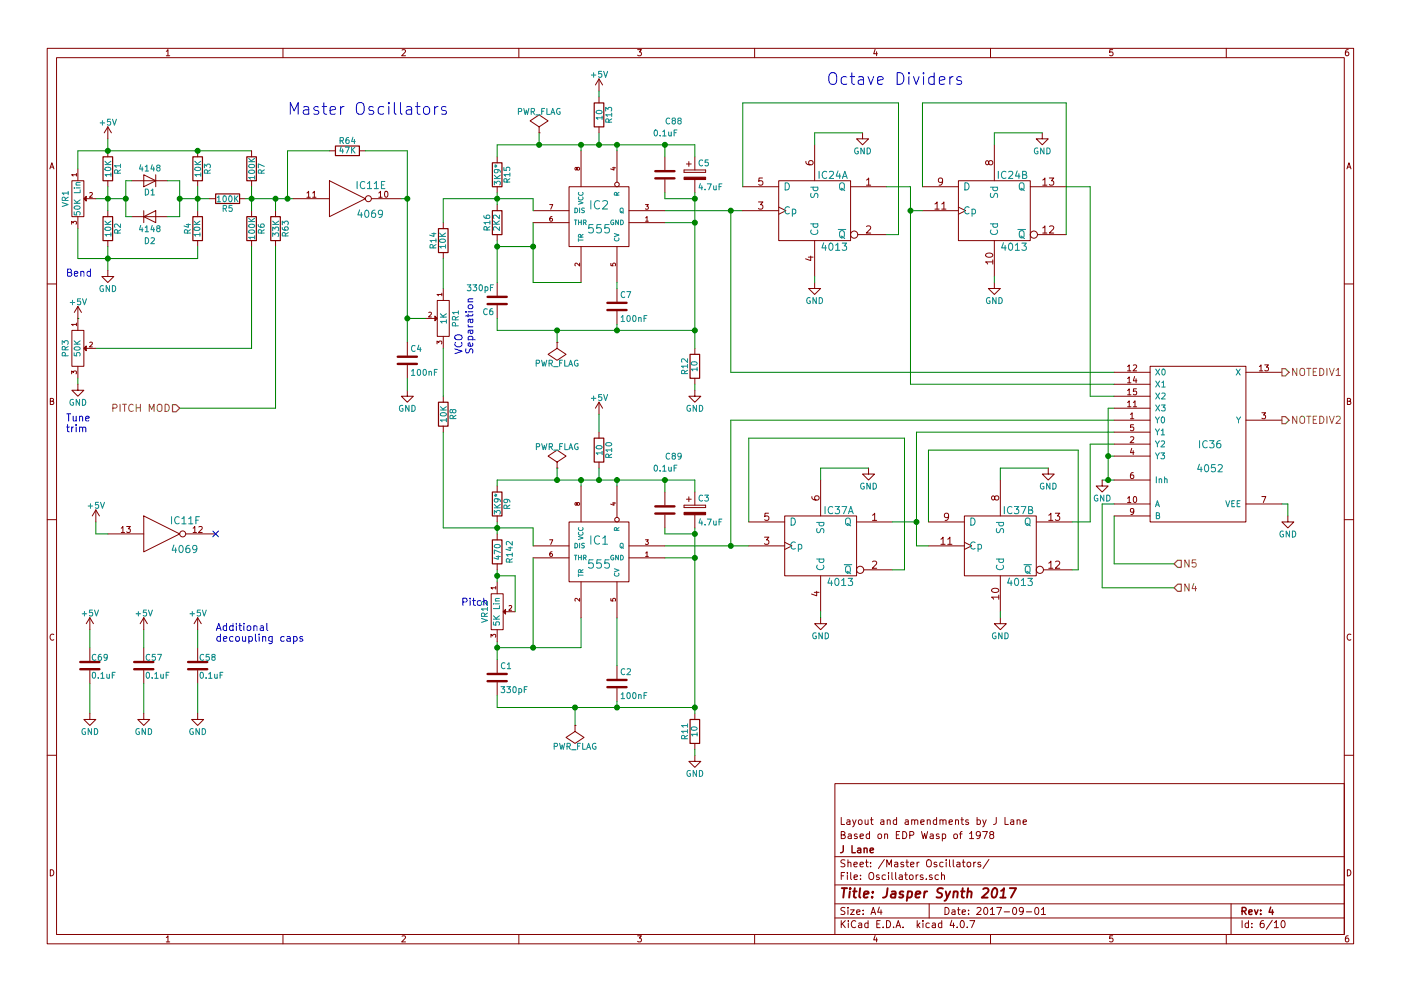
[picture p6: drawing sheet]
<svg xmlns="http://www.w3.org/2000/svg" width="297mm" height="210mm" viewBox="0 0 297 210" stroke-linecap="round" stroke-linejoin="round" font-family="sans-serif">
<g fill="none" stroke="#840000" stroke-width=".21">
<path d="M10 10.3h277v189.9h-277zM12 12.2h273v186.1h-273zM35.3 10.9l.3-.4v1.3M35.3 11.8h.7M60 10.3v1.9M85.2 10.6l.5-.1 .3 .4-.8 .9h.8M110 10.3v1.9M127 16.8v2.5M127 16.8l-.8 1.2M127 16.8l.8 1.2M135.2 10.5h.8l-.4 .5 .3 .1 .1 .2-.1 .4-.2 .1-.5-.1M160 10.3v1.9"/>
<path d="M185.5 10.5l-.3 .9h.8M185.9 11v.8M210 10.3v1.9M235.9 10.5h-.6v.6h.6l.1 .5-.3 .2-.4-.1M260 10.3v1.9M285.9 10.5l-.4 .1-.2 .2-.1 .8 .3 .2 .4-.1 .1-.4-.1-.2-.4-.1-.3 .3M10.6 35.8l.4-1.3 .4 1.3M10.7 35.5h.6M15.2 38.3h2.6v7.7h-2.6zM16.2 37.1h-1l.3 .3M16.2 36.8v.6M16.5 35.8v2.5"/>
<path d="M22.9 26.9v2.6M22.9 32v1.3M22.9 38.3v1.3M22.9 26.9l-.8 1.3M22.9 26.9l.7 1.3M27.9 38.3h7.7M30.5 37.1l2.5 1.2-2.5 1.3zM33 37.1v2.5M41.9 32v1.3M41.9 38.3v1.3M53.3 32v1.3M53.3 38.3v1.3"/>
<path d="M69.8 38.3l7.7 3.9-7.7 3.8zM69.8 32h1.3M76.2 32h1.3M105.4 33.3v1.2M105.4 39.6v1.3M114.3 28.2h.1M114.3 26.9l1.9-1.3-1.9-1.2-1.9 1.2 1.9 1.3v1.3M120.6 39.6h12.7v12.7h-12.7zM122.3 35.7l.2-.2 .4 .2-.1 .3-.3 .1-.3-.5h-.3l.1 .4 .3-.1M123.2 32v7.6M127 20.6v1.2M127 26.9v1.3"/>
<path d="M129.8 35.6h.7M130.2 35.5v.6l-.7-.3M130.8 32v6.7M141 33.3v2.8M141 38.1v2.8M145 36.1v.5zM145 36.6h4.6zM145 36.1h4.6zM145.5 34.8h1.1M146 34.3v1M147.3 33.3v2.8M147.3 38.1v2.8"/>
<path d="M149.6 36.1v.5zM157.5 39.6h7.6M161.7 37.8h-.8v.7l.2-.2 .5 .1 .1 .6-.3 .3-.5-.2M165.1 38.3h15.2v12.7h-15.2zM170.9 34.2v.5a.99 .99 0 0 0 1.5 0l-.2-.5-.5-.1-.3 .3v.3l.3 .3M172.7 30.7v7.6M180.3 39.6h7.7M182.9 28.2v1.3h1.2l-1.2 1.2-1.3-1.2h1.3M183.7 38.2l.5-.4v1.5M183.7 39.3h.9M195.6 39.6h7.6M199.8 38.4l-.3 .3h-.2l-.3-.3v-.5l.5-.1a.96 .96 0 0 1-.1 1.5h-.3"/>
<path d="M203.2 38.3h15.2v12.7h-15.2zM209.6 34.4l.3-.3h.3l.3 .3-.1 .4-.5 .2-.2-.2-.2-.6-.2-.1-.3 .1v.5l.1 .2 .2 .1 .3-.3M210.8 30.7v7.6M218.4 39.6h7.7M221 28.2v1.3h1.2l-1.2 1.2-1.3-1.2h1.3M221.1 38.2l.4-.4v1.5M221.1 39.3h.9M222.5 37.8h.9l-.5 .5 .5 .3-.1 .5-.2 .2-.6-.2M285.6 35.8l.4-1.3 .4 1.3M285.7 35.5h.6M15.2 47.6v-.6l.4 .3 .1-.3h.4v.6M16.5 46v2.5"/>
<path d="M18.3 42.2h2M19 40.9l.4-.1 .2 .3-.6 .8h.6M22.9 57.4v1.3h1.2l-1.2 1.2-1.3-1.2h1.3M22.9 44.7v1.3M22.9 51v1.3M27.9 46h7.7M30.5 46l2.5-1.3v2.5zM30.5 44.7v2.5M41.9 44.7v1.3M41.9 51v1.3M44.4 42.2h1.3M50.8 42.2h1.3"/>
<path d="M53.3 44.7v1.3M53.3 51v1.3M58.4 44.7v1.3M58.4 51v1.3M62.2 42.2h7.6M65.1 40.9l.3-.3v1.3M65.1 41.9h.7M66.3 40.9l.3-.3v1.3M66.3 41.9h.7M78.7 42.2h6.4M80.3 40.9l.4-.3v1.3M80.3 41.9h.7"/>
<path d="M81.6 40.7l.2-.1a.67 .67 0 0 1 .5 .6 .67 .67 0 0 1-.5 .7l-.3-.5zM94 47.2v1.3M94 53.6v1.3M105.4 43.4v1.3M105.4 49.8v1.2M105.4 59.9v2.8M113 47.2h7.6M113 44.7h7.6M116.5 43.4h.7l-.4 1M117 45.9l-.4 .3v.6l.2 .1 .3-.1-.1-.4-.2-.1-.2 .2M122.9 55.8v.6l-.7-.6-.3 .2 .1 .4M123.2 52.3v7.6"/>
<path d="M129.5 55.9v.5h.5l-.1-.5 .4-.1 .2 .2-.1 .4M130.8 52.3v7.6M133.3 47.2h7.7M133.3 44.7h7.7M136.9 43.4h.6l-.4 .4 .4 .2-.1 .3h-.5M136.9 46.2l.3-.3v1M136.9 46.9h.6M157.5 44.7h7.6M160.8 42.8h.9l-.5 .6 .5 .3v.5l-.3 .2-.6-.2M165.1 43.9l1.5 .8-1.5 .8M171.4 54.6h1M171.9 54.3v1l-1.1-.4"/>
<path d="M172.7 59.9v1.3h1.3l-1.3 1.3-1.3-1.3h1.3M172.7 51v7.7M181.9 49.8h6.1M183.7 48.1l.6-.2 .3 .5-.9 1h.9M195.6 44.7h7.6M198.2 43.3l.5-.5v1.6M198.2 44.4h.9M199.7 43.3l.4-.5v1.6M199.7 44.4h.9M203.2 43.9l1.5 .8-1.5 .8M209.1 53.8a.81 .81 0 0 1 1.4 .4 .86 .86 0 0 1-.8 .4 .86 .86 0 0 1-.7-.5zM210.5 55.6h-1.5l.4 .4"/>
<path d="M210.5 55.1v.9M210.8 59.9v1.3h1.3l-1.3 1.3-1.3-1.3h1.3M210.8 51v7.7M220 49.8h6.1M221.1 48.4l.4-.5v1.5M221.1 49.4h.9M222.5 48.1l.6-.2 .3 .5-.9 1h.9M10 60.2h2M15.2 79.3v-.6l.4 .3 .1-.3h.4v.6M15.2 70.1h2.6v7.6h-2.6zM16.2 68.8h-1l.3 .3M16.2 68.5v.6"/>
<path d="M16.5 65v5.1M16.5 77.7v2.6M16.5 65l-.8 1.3M16.5 65l.8 1.3M18.3 73.9h2M19 72.7l.4-.1 .2 .3-.6 .7h.6M86.4 72.6v2.8M86.4 77.5v2.8M90.2 67.6h2M90.9 66.3l.4-.1 .2 .3-.6 .8h.6M92.7 73v-.6l.3 .3 .1-.3h.5v.6M92.7 63.7h2.5v7.7h-2.5z"/>
<path d="M93.7 62.5h-1l.3 .3M93.7 62.2v.6M94 61.2v2.5M94 71.4v2.5M105.4 64.8v2.8M118.1 72.6h.1M118.1 72.6v1.3l1.9 1.3-1.9 1.2-1.9-1.2 1.9-1.3M130.8 61.2v2.8M130.8 66v2.8M147.3 73.9v1.3M236.2 79h7.6M239.1 77.8l.3-.4v1.3"/>
<path d="M239.1 78.7h.7M240.3 77.5l.5-.1 .2 .4-.8 .9h.8M240.6 79.9l-.3 .9h.7M243.8 77.7h20.4v33h-20.4zM264.2 79h7.6M267 77.8l.4-.4v1.3M267 78.7h.7M268.1 77.4h.8l-.4 .5 .4 .1v.6l-.2 .1-.6-.1M285 60.2h2M10.7 85.1h.5l.1-.5-.6-.1v1.3h.5l.2-.4-.3-.3M16.5 81.5v1.3h1.3l-1.3 1.3-1.3-1.3h1.3M86.4 82.8v1.3h1.2l-1.2 1.2-1.3-1.2h1.3"/>
<path d="M94 84.1v1.2M94 90.4v1.3M118.1 99.3h.1M118.1 98l1.9-1.2-1.9-1.3-1.9 1.3 1.9 1.2v1.3M127 85.3v2.6M127 91.7v1.3M127 98v1.3M127 85.3l-.8 1.3M127 85.3l.8 1.3M147.3 82.8v1.3h1.3l-1.3 1.2-1.3-1.2h1.3M147.3 80.3v1.2M184.1 99.3v1.3h1.3l-1.3 1.2-1.2-1.2h1.2"/>
<path d="M222.2 99.3v1.3h1.3l-1.3 1.2-1.2-1.2h1.2M236.2 89.1h7.6M236.2 94.2h7.6M236.2 96.8h7.6M236.2 91.7h7.6M236.2 86.6h7.6M236.2 81.5h7.6M236.2 84.1h7.6M239.1 85.4l.3-.4v1.3M239.1 80.3l.3-.3v1.2M239.1 82.8l.3-.3v1.3M239.1 86.3h.7"/>
<path d="M239.1 81.2h.7M239.1 83.8h.7M239.7 87.9l.3-.3v1.2M239.7 92.8l.5-.1 .2 .3-.8 .9h.8M239.7 88.8h.7M240 95.1l-.3 .9h.7M240.3 95.6v.9M240.3 85.4l.3-.4v1.3M240.3 86.3h.7M240.3 90.1h-.6v.6h.6v.6l-.1 .1-.5-.1M240.9 80.4v.8M240.9 82.5h-.6v.6h.6v.5l-.1 .2-.5-.2"/>
<path d="M264.2 89.1h7.6M267.5 87.6h.8l-.4 .5 .4 .1v.5l-.2 .1-.6-.1M285.7 85.1h.5l.1-.5-.6-.1v1.3h.5l.2-.4-.3-.3M10 110.3h2M20.3 108.2l-.7 1.3M20.3 108.2v2.5M20.3 108.2l.8 1.3M22.9 113.3h7.6M25.7 112.1l.4-.4v1.3M25.7 113h.7M26.8 111.7h.8l-.4 .5 .4 .1v.5l-.2 .2-.6-.2M30.5 109.5l7.6 3.8-7.6 3.8z"/>
<path d="M39.4 113.3h6.3M40.9 112.1l.4-.4v1.3M40.9 113h.8M42.2 111.8l.4-.1 .3 .4-.8 .9h.8M105.4 103.1v1.3M105.4 109.5v1.2M105.4 113.3v1.2M105.4 119.6v1.3M113 118.4h7.6M113 115.8h7.6M116.5 114.5h.7l-.4 1M117 117.1l-.4 .2v.6l.2 .2 .3-.1-.1-.5-.2-.1-.2 .2"/>
<path d="M120.6 110.7h12.7v12.7h-12.7zM122.3 106.8l.2-.2 .4 .2-.1 .4h-.3l-.3-.5h-.3l.1 .5 .3-.2M123.2 103.1v7.6M129.8 106.7h.7M130.2 106.6v.6l-.7-.2M130.8 103.1v6.7M133.3 118.4h7.7M133.3 115.8h7.7M136.9 114.5h.6l-.4 .4 .4 .2-.1 .3h-.5M136.9 117.3l.3-.2v1M136.9 118.1h.6M141 104.4v2.8"/>
<path d="M141 109.2v2.8M145 107.2v.5zM145 107.7h4.6zM145 107.2h4.6zM145.5 105.9h1.1M146 105.4v1M147.3 104.4v2.8M147.3 109.2v2.8M149.6 107.2v.5zM158.7 115.8h7.7M158.7 110.7h7.7M162.1 114h.9l-.5 .5 .5 .3-.1 .5-.2 .2-.6-.2"/>
<path d="M162.9 108.9h-.7l-.1 .7 .3-.1h.5l.1 .6-.3 .3-.6-.1M166.4 109.5h15.2v12.7h-15.2zM166.4 115.1l1.5 .7-1.5 .8M172.1 105.4l.1 .4a.99 .99 0 0 0 1.5 0l-.2-.5-.5-.1-.3 .3v.3l.3 .3M174 101.8v7.7M181.6 110.7h7.6M185 109.3l.4-.4v1.5M185 119.2l.6-.2 .3 .5-1 1.1h1M185 110.4h.9M196.8 115.8h7.7M196.8 110.7h7.7M199.5 114.4l.4-.4v1.5"/>
<path d="M199.5 115.5h.9M200.9 114.4l.5-.4v1.5M200.9 115.5h.9M201.1 109.5l-.3 .3h-.3l-.3-.3 .1-.5 .5-.1a.96 .96 0 0 1-.1 1.5h-.3M204.5 109.5h15.2v12.7h-15.2zM204.5 115.1l1.5 .7-1.5 .8M210.9 105.5l.3-.3h.3l.3 .3-.1 .4-.5 .2-.2-.2-.3-.6-.2-.1-.2 .2-.1 .4 .2 .2 .2 .1 .3-.3M212.1 101.8v7.7M219.7 110.7h7.6M222.4 119.5l.4-.5v1.6M222.4 109.3l.4-.4v1.5M222.4 110.4h.8"/>
<path d="M223.7 108.9h1l-.5 .6 .5 .2-.1 .6-.2 .1-.7-.1M223.8 119.2l.6-.2 .3 .5-1 1.1h1M233.7 101.8v1.3h1.2l-1.2 1.3-1.3-1.3h1.3M236.2 101.8h7.6M236.2 106.9h7.6M236.2 109.5h7.6M239.1 105.7l.3-.3v1.2M239.1 106.6h.7M240.3 100.3h-.4l-.2 .3v.7l.2 .2 .4-.1v-.6h-.4l-.2 .2M240.4 108.4l-.2 .3-.4-.1-.1-.6 .5-.1 .2 .2-.1 .8-.3 .3h-.2M240.4 105.5l.2-.1a.67 .67 0 0 1 .4 .6 .67 .67 0 0 1-.4 .6l-.3-.5zM264.2 106.9h7.6"/>
<path d="M267.5 105.4h.9l-.6 1.2M273 109.5v1.2h1.3l-1.3 1.3-1.2-1.3h1.2M285 110.3h2M11.4 134.6a.58 .58 0 0 0-.8 .6 .58 .58 0 0 0 .8 .5M19 131.1v2.5M19 137.4v2.8M19 131.1l-.7 1.2M19 131.1l.8 1.2M30.5 131.1v2.5M30.5 137.4v2.8M30.5 131.1l-.8 1.2M30.5 131.1l.7 1.2"/>
<path d="M41.9 131.1v2.5M41.9 137.4v2.8M41.9 131.1l-.8 1.2M41.9 131.1l.8 1.2M104.1 135.2v-.6l.4 .3 .1-.3h.4v.6M104.1 126h2.6v7.6h-2.6zM105.1 124.7h-1l.3 .3M105.1 124.4v.6M105.4 123.4v2.6M105.4 133.6v2.5M105.4 139.9v2.8M107.2 129.8h2"/>
<path d="M107.9 128.6l.4-.1 .2 .3-.6 .7h.6M122.9 126.9v.7l-.7-.7-.3 .2 .1 .4M123.2 123.4v7.7M129.5 127v.5h.5l-.1-.5 .4-.1 .2 .2-.1 .4M130.8 123.4v7.7M172.6 125.7h1.1M173.2 125.4v1l-1.1-.4M174 131.1v1.2h1.3l-1.3 1.3-1.3-1.3h1.3M174 122.2v7.6M183.1 120.9h6.1M210.3 125a.89 .89 0 0 1 1.5 .3 .86 .86 0 0 1-.8 .4 .86 .86 0 0 1-.8-.5zM211.8 126.7h-1.6l.5 .4"/>
<path d="M211.8 126.3v.8M212.1 131.1v1.2h1.3l-1.3 1.3-1.3-1.3h1.3M212.1 122.2v7.6M221.2 120.9h6.1M222.4 120.6h.8M286.4 134.6a.58 .58 0 0 0-.8 .6 .58 .58 0 0 0 .8 .5M19 151.4v1.2h1.3l-1.3 1.3-1.2-1.3h1.2M19 142.2v2.8M30.5 151.4v1.2h1.2l-1.2 1.3-1.3-1.3h1.3M30.5 142.2v2.8M41.9 151.4v1.2h1.3l-1.3 1.3-1.3-1.3h1.3M41.9 142.2v2.8"/>
<path d="M105.4 144.8v2.8M121.9 153.9h.1M121.9 153.9v1.3l1.9 1.3-1.9 1.2-1.9-1.2 1.9-1.3M130.8 141.2v2.8M130.8 146v2.8M147.3 151.4v1.2M147.3 157.7v1.3M10 160.2h2M147.3 160.3v1.2h1.3l-1.3 1.3-1.3-1.3h1.3M177 166.3h108v32h-108zM178.4 177.1l.7-.1v-.4l-.2-.2h-.5v1.5h.5l.2-.1 .1-.4-.3-.3M178.4 173.4v1.5h.7"/>
<path d="M179.6 174h.6v.9M179.9 177h.5l.1 .9M180.2 174.3l-.7 .3 .2 .3 .5-.1M180.5 177.3l-.7 .3 .2 .3 .5-.1M180.8 173.9l.3 1M181.5 173.9l-.5 1.4-.2 .1M181.7 177l-.3-.1-.3 .2 .1 .3 .5 .1v.3h-.6M182.1 174.1l.2-.2 .4 .2 .1 .5-.1 .2-.4 .1-.2-.1zM182.3 177.4l.8-.1-.1-.3-.4-.1-.3 .2 .1 .7h.6M183.4 173.9l.1 .9 .3 .1 .2-.1M184 173.9v1M184.4 177l-.5-.1-.3 .3 .1 .6 .2 .1 .5-.1"/>
<path d="M184.4 176.4v1.5M184.6 173.9h.5M184.8 173.4v1.3l.3 .2M186.2 177.1l.2-.2 .4 .2 .1 .5-.1 .2-.4 .1-.2-.1zM186.8 174h.6v.9M187.4 174.3l-.7 .3 .2 .3 .5-.1M187.6 177.1l.2-.2 .3 .1 .1 .9M187.6 176.9v1M188.1 174.1l.2-.2 .4 .1v.9M188.1 173.9v1M190 177.1h.6M190.1 174l-.4-.1-.3 .3 .1 .6 .2 .1 .4-.1"/>
<path d="M190.1 173.4v1.5M190.8 176.4h-.8v1.5h.8M191.4 176.4a.76 .76 0 0 1 .9 .8 .76 .76 0 0 1-.9 .7zM191.9 174h.6l.1 .9M192.6 174.3l-.7 .3 .2 .3 .5-.1M192.9 177.2l.7-.1 .2-.2-.1-.3-.2-.2h-.6v1.5M193.3 174.1l.2-.2 .4 .1v.9M193.3 173.9v1M193.9 174.1l.3-.2 .3 .1 .1 .9M195.2 174.4l.7-.1v-.3l-.4-.1-.3 .2 .1 .7h.6M195.4 176.4l.3 1.5 .3-1 .3 1 .4-1.5M196.6 174.1l.2-.2 .4 .1v.9"/>
<path d="M196.6 173.9v1M197.2 177h.6l.1 .9M197.9 177.3l-.7 .3 .2 .3 .5-.1M198.6 174l-.5-.1-.2 .3v.6l.2 .1 .5-.1M198.6 173.4v1.5M199.1 177l-.4-.1-.2 .2 .1 .3 .5 .1v.3h-.6M199.3 174.1l.2-.2 .4 .1v.9M199.3 173.9v1M199.8 177l.4-.1 .3 .3-.1 .6h-.6M199.8 176.9v1.5M199.9 174.1l.3-.2 .3 .1 .1 .9M201.2 174.4l.7-.1v-.3l-.5-.1-.2 .2 .1 .7h.6"/>
<path d="M202.3 177.1l.2-.2 .4 .2 .1 .5-.1 .2-.4 .1-.2-.1zM202.6 174.1l.2-.2 .4 .1v.9M202.6 173.9v1M203.4 176.9h.6M203.7 173.9h.6M203.9 173.4v1.3l.4 .2M204 176.4l-.4 .3v1.2M205.3 174l-.3-.1-.3 .2 .1 .3 .5 .1v.3h-.6M205.6 176.9l.4-.5v1.5M205.6 177.9h.8M207.2 174l.4-.1 .3 .3-.2 .6h-.5M207.2 173.4v1.5"/>
<path d="M207.8 177.1l-.2 .3h-.3l-.3-.3v-.4l.3-.3h.3l.2 .3a1.01 1.01 0 0 1-.4 1.2h-.3M208.3 176.4h1l-.6 1.5M208.4 173.9l.3 1M209.1 173.9l-.5 1.4-.2 .1M210.1 177.1l-.3-.3 .1-.2 .2-.2 .4 .1 .2 .2-.1 .2-.5 .2-.3 .3v.2l.3 .3h.3l.3-.3v-.2l-.3-.3M211.2 173.4v1.3l-.6 .2M213.1 173.4v1.5h.7M214.3 174h.6v.9M214.9 174.3l-.7 .3 .3 .3 .4-.1M215.6 174.1l.2-.2 .4 .1 .1 .9M215.6 173.9v1M216.9 174.4l.7-.1v-.3l-.5-.1-.2 .2 .1 .7h.6"/>
<path d="M285 160.2h2M10.7 184.5a.65 .65 0 0 1 .7 .7 .65 .65 0 0 1-.7 .6zM35.3 198.9l.3-.4v1.3M35.3 199.8h.7M60 198.3v1.9M85.2 198.6l.5-.1 .3 .4-.8 .9h.8M110 198.3v1.9M135.2 198.5h.8l-.4 .5 .3 .1 .1 .2-.1 .4-.2 .1-.5-.1M160 198.3v1.9M177 194.8h108M177 191.8h108M177 187.8h108"/>
<path d="M177 181.8h108M178.4 195.3v1.5M178.4 185.8h.5M178.6 196l.6 .8M179.1 185.1h-.7v1.5M179.1 192.6l-.5-.1-.3 .3 .1 .3 .7 .4v.4l-.2 .1-.6-.1M179.1 182.5l-.5-.1-.3 .3 .1 .3 .7 .4v.4l-.2 .1-.6-.1M179.2 195.3l-.8 .9M179.7 185.1v.2M179.7 185.6v1M179.8 192.5v.2M179.8 183.1l.2-.2 .4 .1v.9"/>
<path d="M179.8 182.4v1.5M179.8 193v1M179.9 195.3v.2M179.9 195.8v1M180.3 193h.8l-.8 1h.8M180.4 185.1v1.3l.2 .2M181.1 183.4l.7-.1-.1-.3-.4-.1-.2 .2v.7h.6M181.1 186.1l.7-.1-.1-.3-.4-.1-.2 .2 .1 .7h.5M181.4 195.5a.71 .71 0 0 0-1 .5 .71 .71 0 0 0 .8 .8l.2-.1M181.6 193.5l.7-.1v-.3l-.4-.1-.3 .2 .1 .7h.6M182.1 195.9h.6v.9M182.3 183.4l.8-.1-.1-.3-.4-.1-.3 .2 .1 .7h.6"/>
<path d="M182.4 186.5v.1M182.4 185.7v.1M182.7 196.2l-.7 .3 .2 .3 .5-.1M183 193.9v.1M183 193.1v.1M183.5 182.9h.6M183.7 182.4v1.3l.4 .2M184 195.9l-.4-.1-.3 .3 .1 .6 .2 .1 .4-.1M184 195.3v1.5M184.3 185.3l.3-.2a.53 .53 0 0 1 .6 .5v.5a.51 .51 0 0 1-.7 .4 1.05 1.05 0 0 1-.2-1.2zM184.6 183.8v.1M184.6 183v.1"/>
<path d="M184.7 194l.4-1.5 .5 1.5M184.8 193.6h.7M185.5 198.5l-.3 .9h.8M185.9 199v.8M185.9 196h.5M186.4 185.7l-.4-.1-.2 .2 .1 .2 .5 .2v.3h-.6M186.4 192.5l-.3 1h.9M186.6 195.3h-.7v1.5h.7M186.8 193v1M187.2 196.7v.1M187.5 182.3l-1.3 2M187.7 185.7l-.4-.1-.3 .3 .1 .6 .2 .1 .4-.1"/>
<path d="M188 195.3a.76 .76 0 0 1 .8 .8 .76 .76 0 0 1-.8 .7zM188 183.9v-1.5l.5 1.1 .5-1.1v1.5M188.4 185.1v.2M188.4 185.6v1M189.1 185.1v1.3l.2 .2M189.5 196.7v.1M189.7 183h.6v.9M189.9 185.1v1.3l.2 .2M190 196.8l.4-1.5 .6 1.5M190.1 196.4h.7M190.3 183.3l-.7 .3 .3 .3 .4-.1M190.7 185.7h.6v.9"/>
<path d="M191.3 186l-.7 .3 .2 .3 .5-.1M191.5 196.7v.1M191.6 183l-.4-.1-.2 .2 .1 .3 .5 .1v.3h-.6M191.8 185.6h.6M192 185.1v1.3l.4 .2M192.1 182.9h.5M192.3 182.4v1.3l.3 .2M192.9 185.7l.2-.1 .4 .1 .1 .6-.1 .2-.4 .1-.2-.1zM193.1 183.4l.7-.1-.1-.3-.4-.1-.2 .2v.7h.6M194.2 185.6v1M194.4 182.9v1M194.5 195.3v1.5"/>
<path d="M194.6 196.3l.4 .5M194.7 185.6l-.5 .3M194.9 182.9l-.5 .3M195 195.8l-.5 .6M195.7 195.3v.2M195.7 185.7l-.4-.1-.2 .2 .1 .2 .5 .2v.3h-.6M195.7 195.8v1M196.4 186.5v.1M196.5 182.6l.3-.2a.53 .53 0 0 1 .7 .5v.5a.51 .51 0 0 1-.8 .4 1.05 1.05 0 0 1-.2-1.2zM197 191.8v3M197 195.9l-.4-.1-.3 .3 .1 .6 .2 .1 .4-.1M197.6 185.7l-.3-.1-.3 .2 .1 .2 .5 .2v.3h-.6"/>
<path d="M197.7 195.9h.6v.9M198.3 196.2l-.7 .3 .2 .3 .5-.1M198.6 183l-.4-.1-.2 .2 .1 .3 .5 .1v.3h-.6M199 185.7l-.5-.1-.3 .3 .1 .6 .2 .1 .5-.1M199.6 185.7l.2-.1 .4 .1 .1 .9M199.6 185.1v1.5M199.7 195.9l-.5-.1-.2 .3v.6l.2 .1 .5-.1M199.7 195.3v1.5M199.9 183l-.4-.1-.3 .3 .1 .6 .2 .1 .4-.1M200.4 192.5a.76 .76 0 0 1 .8 .8 .76 .76 0 0 1-.8 .7zM200.6 182.4v.2M200.6 182.9v1"/>
<path d="M201.3 182.4v1.3l.2 .2M201.8 195.2l-.4 1.1h1M201.9 193.1h.5l.1 .9M202.1 182.4v1.3l.2 .2M202.2 195.8v1M202.5 193.4l-.7 .3 .2 .3 .5-.1M202.9 183h.6v.9M202.9 196.7v.1M203 193h.6M203.2 192.5v1.3l.4 .2M203.5 183.3l-.7 .3 .2 .3 .5-.1M203.8 195.4l.1-.1a.8 .8 0 0 1 .6 .8 .8 .8 0 0 1-.6 .7 .97 .97 0 0 1-.1-1.4z"/>
<path d="M204 193.5l.7-.1-.1-.3-.4-.1-.2 .2 .1 .7h.5M204 182.9h.6M204.2 182.4v1.3l.4 .2M205.1 196.7v.1M205.1 183.1l.2-.2 .4 .2 .1 .5-.1 .2-.4 .1-.2-.1zM205.4 193.9v.1M205.4 193.1v.1M205.6 195.3h1.1l-.7 1.5M206.5 182.9v1M206.9 182.9l-.4 .3M207.1 192.7l.6-.2 .3 .5-.9 1h.9M207.9 183l-.4-.1-.2 .2 .1 .3 .5 .1v.3h-.6"/>
<path d="M208.7 192.7l.2-.2a.8 .8 0 0 1 .5 .8 .8 .8 0 0 1-.5 .7l-.3-.5zM209.7 182.3l-1.3 2M210 193l.4-.5v1.5M210 194h.8M210 198.3v1.9M211.3 192.5h1l-.6 1.5M212.9 193.5h1.1M214.8 192.7l.2-.2a.8 .8 0 0 1 .6 .8 .8 .8 0 0 1-.6 .7l-.3-.5zM217 193.2l-.3 .3h-.3l-.3-.3v-.4l.3-.3h.3l.3 .3a1.01 1.01 0 0 1-.5 1.2h-.2M217.6 193.5h1.1M219.5 192.7l.2-.2a.8 .8 0 0 1 .6 .8 .8 .8 0 0 1-.6 .7l-.3-.5zM220.8 193l.4-.5v1.5"/>
<path d="M220.8 194h.9M235.9 198.5h-.6v.7l.6-.1 .1 .5-.3 .2-.4-.1M260 198.3v1.9M261 191.8v6.5M263.3 195.3v1.5M264.7 195.9l-.4-.1-.3 .3 .1 .6 .2 .1 .4-.1M264.7 195.3v1.5M265.4 196.7v.1M265.4 195.9v.1M267.9 195.3l-.4 .1a1.11 1.11 0 0 0-.2 1.3l.5 .1 .2-.1v-.5l-.2-.3-.5 .1-.1 .2M269.7 195.2l-1.2 2M270.2 195.8l.4-.5v1.5"/>
<path d="M270.2 196.8h.8M271.8 195.5l.2-.2a.8 .8 0 0 1 .5 .8 .8 .8 0 0 1-.5 .7l-.4-.5zM285.7 184.5a.65 .65 0 0 1 .7 .7 .65 .65 0 0 1-.7 .6zM285.9 198.5l-.4 .1-.2 .3-.1 .7 .3 .2 .4-.1 .1-.4-.1-.2-.4-.1-.3 .3"/>
<circle cx="130.8" cy="39.1" r=".48"/>
<circle cx="78.1" cy="42.2" r=".63"/>
<circle cx="181.1" cy="49.8" r=".76"/>
<circle cx="219.2" cy="49.8" r=".76"/>
<circle cx="38.7" cy="113.3" r=".63"/>
<circle cx="130.8" cy="110.3" r=".48"/>
<circle cx="182.4" cy="120.9" r=".76"/>
<circle cx="220.5" cy="120.9" r=".76"/>
</g>
<g fill="none" stroke="#840000" stroke-width=".3">
<path d="M178.8 179.4l-.1 1.3-.5 .2M180.6 179.4v1.5h.8M183.2 179.9v1M181.9 180h.5l.1 .9M182.5 180.3l-.7 .3 .2 .3 .5-.1M183.2 180.1l.2-.2 .4 .1v.9M184.5 180.4l.7-.1-.1-.3-.4-.1-.2 .2 .1 .7h.5M263.3 193.3l.8-.1 .1-.2-.1-.3-.2-.2h-.6v1.5M263.7 193.3l.5 .7M264.8 193.5l.7-.1-.1-.3-.4-.1-.2 .2v.7h.6M266 193l.3 1 .4-1M267.3 193.9v.1"/>
<path d="M267.3 193.1v.1M269.4 192.5l-.3 1h.9M269.8 193v1"/>
</g>
<g fill="none" stroke="#840000" stroke-width=".41">
<path d="M178.5 188.4h1.1M179 188.4l-.2 2M180.2 189.1l-.2 1.3M180.3 188.4l-.1 .2 .2-.1-.1-.1-.1 .2M180.9 189.1h.7M181.2 188.4l-.2 1.8 .1 .1 .4 .1M182.4 188.4l-.2 1.8 .2 .2M183.2 189.8l.9-.2v-.4l-.6-.1-.3 .3v.9h.7M184.9 190.3v.1M185.1 189.2l-.1 .2-.1-.1 .2-.1-.1 .2M188.2 188.4l-.2 1.5a.73 .73 0 0 1-.8 .5M189.1 189.2h.7v1.2"/>
<path d="M189.9 189.6l-.7 .1a.4 .4 0 0 0-.3 .3 .4 .4 0 0 0 .2 .4l.7-.1M191.5 189.2l-.4-.1-.4 .4 .3 .3 .4 .1 .1 .3-.1 .1h-.8M192.5 189.2l.6-.1 .2 .2-.1 1a.67 .67 0 0 1-.8 0M192.5 189.1l-.2 2M194.1 189.8l1-.2v-.4l-.6-.1-.3 .3v.9h.7M196 189.1l-.1 1.3M196.6 189.1l-.4 .1-.2 .3M199.9 188.5l-.7-.1-.3 .2-.1 .6 .8 .4 .1 .5-.4 .3-.7-.1M200.5 189.1l.3 1.3M201.5 189.1l-.9 1.8-.3 .2M202.2 189.3l.3-.2 .5 .1-.1 1.2M202.2 189.1l-.1 1.3"/>
<path d="M203.8 189.1h.7M204.1 188.4l-.2 1.8 .1 .1 .4 .1M205.2 189.3l.3-.2 .4 .1v1.2M205.3 188.4l-.3 2M208.5 188.6l.3-.2h.4l.2 .1 .2 .5-1.4 1.4h1.2M210.7 188.5a.45 .45 0 0 1 .7 .3l-.2 1.3-.2 .2-.4 .1a1.27 1.27 0 0 1 .1-1.9zM212.1 190.4h1.1M212.2 189l.7-.6-.3 2M214.1 188.4h1.3l-1 2"/>
</g>
<g fill="#840000" stroke="#840000" stroke-width=".21">
<path d="M17.8 42.2l.5-.5v1z"/>
<path d="M17.8 73.9l.5-.5v1z"/>
<path d="M92.2 67.1l.5 .5-.5 .5z"/>
<path d="M145 37.6h4.6v.5h-4.6z"/>
<path d="M145 108.7h4.6v.5h-4.6z"/>
<path d="M107.2 129.3v1l-.5-.5z"/>
</g>
<g fill="none" stroke="#008484" stroke-width=".21">
<path d="M125.4 15.9h.9M125.9 15.4v1M127.6 15.1h-.7v.6h.7v.6l-.2 .1-.5-.1M128 15.1l.4 1.3 .4-1.3M15.7 39.9h.1M16.1 39.9h.9M16.1 39.3h.9M17 38.7l-.8 .1-.1 .3 .2 .2M21.2 26.1h1M21.7 25.6v1M22.3 34.9h1.2M22.3 34.2l.7 .7"/>
<path d="M22.4 35.6a.69 .69 0 0 1 1.1 .3 .74 .74 0 0 1-1.2-.1zM23.4 25.3h-.6v.6h.6v.5l-.2 .2-.4-.2M23.5 37.1h-1.2l.3 .3M23.5 36.7v.7M23.5 34.2l-.7 .5M23.9 25.3l.4 1.3 .4-1.3M24.9 36.7v-.6h-.5l-.1 .6h1.3M25.6 35.2h-1.3l.3 .3M25.6 36l-.7 .4M25.6 34.8v.7M29.8 34.9l-.2 1h.7M30.1 35.4v.9"/>
<path d="M30.8 35.4l.3-.4v1.3M30.8 36.3h.7M32.3 34.9l-.3 1h.8M32.6 35.4v.9M33.5 35.6l-.3-.3 .1-.2h.6v.3l-.6 .2-.1 .2 .1 .4 .2 .1h.2l.2-.3v-.3l-.2-.1M41.3 34.9h1.3M41.3 34.2l.7 .7M41.4 35.7a.76 .76 0 0 1 1.2 .2 .74 .74 0 0 1-1.3-.1zM42.6 37.1h-1.3l.4 .3M42.6 36.7v.7M42.6 34.2l-.8 .5M43.3 35.6v-.8l.5 .4 .1-.3h.6l.1 .1-.1 .6"/>
<path d="M44 36.7l-.1-.6h-.5l-.1 .6h1.3M44.6 36l-.6 .4M52.7 34.3h1.3M52.7 33.6l.7 .7M52.8 36.3a.76 .76 0 0 1 1.2 .2 .74 .74 0 0 1-1.3-.1zM52.8 35a.76 .76 0 0 1 1.2 .3 .74 .74 0 0 1-1.3-.1zM54 37.7h-1.3l.4 .3M54 37.3v.7M54 33.6l-.7 .5M55.4 36.7l-.1-.6h-.4l-.1 .6h1.2M56 35.3l-1.2-.5v.8M56 36l-.6 .4"/>
<path d="M72.1 29.8h.6l.1-.5-.7-.1v1.2M72.3 31.1l-.2 .9h.7M72.4 29.8l.4 .6M72.6 31.6v.9M73.2 31.2h.8l-.5 1.3M73.9 29.2h-.3l-.2 .3-.1 .7 .3 .2 .4-.1-.1-.6h-.3l-.3 .2M74.5 31.2v1.3M74.7 31.7l.6 .8M74.8 29.1l-.3 .9h.8M75.1 29.6v.8M75.3 31.2l-.8 .7M75.7 38.5v1.5"/>
<path d="M77.3 38.7a.72 .72 0 0 0-1 .4 .72 .72 0 0 0 .7 .9l.3-.1M77.9 38.9l.5-.4v1.5M79.3 38.9l.5-.4v1.5M80.9 39.2h.5M81.6 38.5h-.7v1.5h.7M104.8 39.2v-.8l.5 .5 .1-.4h.5l.2 .2-.2 .5M104.8 37.9h1.3M104.8 37.2l.7 .7M104.8 35.2h.3M105 34.9l.1 .3-.1 .3M105.3 36l.3 .2-.1 .4h-.6l-.1-.4 .2-.2h.8l.3 .3v.3M105.3 35l-.2 .2 .2 .2"/>
<path d="M106.1 37.2l-.8 .5M106.8 35.5v.6l.6 .1v-.7h.6l.1 .2-.1 .5M107.5 38.6l-.1-.6h-.5l-.1 .6h1.3M108.1 37.1h-1.3l.4 .3M108.1 37.9l-.6 .4M108.1 36.7v.7M109.9 23.7l.6-.1 .1-.5-.7-.1v1.3M111 23l.4 1.3 .2-.9 .2 .9 .3-1.3M112.6 23.7l.6-.1 .1-.5-.7-.1v1.3M112.9 23.7l.4 .6M113.6 24.4h1M114.9 23.6h.4"/>
<path d="M115.5 23h-.6v1.3M116 23v1.3h.6M116.8 24.3l.4-1.3 .4 1.3M116.9 23.9h.6M118.7 23.1a.59 .59 0 0 0-.7 .5 .59 .59 0 0 0 .7 .6l.1-.5h-.3M126.4 23.6a.76 .76 0 0 1 1.3 .2 .74 .74 0 0 1-1.3-.1zM127.7 25h-1.3l.3 .3M127.7 24.6v.7M128.4 23.6v-.8l.5 .4 .1-.4h.6l.1 .2-.1 .6M129.1 25.9l-.1-.6h-.5l-.1 .6h1.3M129.7 24.4h-1.3l.4 .3M129.7 25.2l-.6 .4"/>
<path d="M129.7 24v.7M138.8 27.7l.2-.1a.67 .67 0 0 1 .4 .6 .67 .67 0 0 1-.4 .6l-.3-.4zM140 28.7v.1M140.5 27.9l.4-.3v1.2M140.5 28.8h.7M141.8 28v.8h.3l.2-.1M142 25.1a.56 .56 0 0 0-.8 .6 .56 .56 0 0 0 .8 .5M142.3 28v.8M142.7 25.6l-.2-.3v-.2h.7v.3l-.6 .2-.1 .2v.4l.2 .1h.3l.2-.2v-.4l-.2-.1M142.9 28.2h.5M143.5 27.6h-.6v1.2M143.9 25.6l-.2-.3 .1-.2h.6v.3l-.6 .2-.1 .2 .1 .4 .1 .1h.3l.2-.2v-.4l-.2-.1"/>
<path d="M148.5 38.9l-.3 .9h.8M148.8 39.4v.9M149 34a.56 .56 0 0 0-.8 .6 .56 .56 0 0 0 .8 .5M150 39h.8l-.5 1.3M150.1 33.9h-.6v.6h.6v.6l-.1 .1-.5-.1M151.3 39.4l.1 .8 .3 .1 .1-.1M151.8 39.4v.9M152.5 39.6h.4M153.1 39h-.6v1.3M166.5 38.8a.77 .77 0 0 1 .9 .7 .77 .77 0 0 1-.9 .8zM171.9 39.7h1.5M172.5 39.7l-.1 .5 .3 .3 .6-.2v-.6"/>
<path d="M173.7 36.3v1.6M175.3 36.5a.72 .72 0 0 0-1 .5 .72 .72 0 0 0 .7 .9l.3-.2M175.8 36.5l.6-.2 .3 .5-.9 1.1h.9M177.7 36.3l-.4 1.1h1M178 36.8v1.1M178.1 39a.5 .5 0 0 1 .6-.2 .5 .5 0 0 1 .3 .5v.8l-.3 .2a.53 .53 0 0 1-.7-.5zM178.3 39.9l.8 .6M178.6 37.9l.5-1.6 .5 1.6M178.7 37.4h.8M181.9 31.4a.59 .59 0 0 0-.7 .6 .59 .59 0 0 0 .7 .6l.1-.5h-.3M183.2 31.4v1.3l-.7-1.3v1.3M183.8 31.4a.64 .64 0 0 1 .8 .6 .64 .64 0 0 1-.8 .7z"/>
<path d="M204.6 38.8a.77 .77 0 0 1 .9 .7 .77 .77 0 0 1-.9 .8zM210 39.7h1.5M210.6 39.7l-.1 .5 .3 .3 .6-.2v-.6M211.7 36.3v1.6M213.3 36.5a.72 .72 0 0 0-1 .5 .72 .72 0 0 0 .7 .9l.3-.2M213.8 36.5l.6-.2 .3 .5-.9 1.1h.9M215.7 36.3l-.4 1.1h1M216 36.8v1.1M216.2 39a.5 .5 0 0 1 .6-.2 .5 .5 0 0 1 .3 .5v.8l-.3 .2a.53 .53 0 0 1-.7-.5zM216.4 39.9l.8 .6M216.8 37.1l.7-.1 .1-.2v-.3l-.8-.2v1.6h.6l.2-.2 .1-.3-.4-.3M220 31.4a.59 .59 0 0 0-.7 .6 .59 .59 0 0 0 .7 .6l.1-.5h-.3"/>
<path d="M221.3 31.4v1.3l-.7-1.3v1.3M221.9 31.4a.64 .64 0 0 1 .8 .6 .64 .64 0 0 1-.8 .7zM13.2 43l1.3 .4-1.3 .4M13.8 42.5v-.6h-.5l-.1 .6h1.3M14.5 41h-1.3l.3 .3M14.5 41.8l-.7 .4M14.5 40.6v.7M15.7 45v.6h.6v-.6h.6l.1 .1-.1 .5M15.7 43.1h1.3M15.7 42.4l.7 .7M15.8 43.8a.69 .69 0 0 1 1.2 .3 .74 .74 0 0 1-1.3-.1zM17 40.3v.6h-1.3"/>
<path d="M17 42.4l-.7 .5M22.3 47.6h1.2M22.3 46.9l.7 .7M22.4 48.3a.69 .69 0 0 1 1.1 .3 .74 .74 0 0 1-1.2-.1zM23.5 49.8h-1.2l.3 .3M23.5 49.4v.7M23.5 46.9l-.7 .5M24.9 49.4v-.6h-.5l-.1 .6h1.3M25.6 47.5v.8l-1-.8-.3 .2 .1 .5M25.6 48.7l-.7 .4M29.8 47.8l-.2 .9h.7M30.1 48.3v.9"/>
<path d="M30.8 48.3l.3-.4v1.3M30.8 49.2h.7M30.8 40.1a.64 .64 0 0 1 .7 .6 .64 .64 0 0 1-.7 .7zM30.8 50.4a.64 .64 0 0 1 .7 .7 .64 .64 0 0 1-.7 .6zM32 40.5l.4-.4v1.3M32 50.5l.5-.1 .2 .4-.7 .9h.7M32 41.4h.7M32.3 47.8l-.3 .9h.8M32.6 48.3v.9M33.5 48.4l-.3-.2 .1-.3 .6 .1v.3l-.6 .2-.1 .2 .1 .3 .2 .2h.2l.2-.3v-.3l-.2-.2M39.5 47.6h.9M39.8 49.4l-.1-.6h-.5l-.1 .6h1.3"/>
<path d="M39.9 47.5v.7l-.9-.3M40.4 48.7l-.6 .4M41.1 47.6h1.3M41.1 46.9l.7 .7M41.2 48.3a.69 .69 0 0 1 1.2 .3 .74 .74 0 0 1-1.3-.1zM42.4 49.8h-1.3l.4 .3M42.4 49.4v.7M42.4 46.9l-.7 .5M46.1 41.9l.3-.4v1.3M46.1 42.8h.7M47.3 44.2h.6l.1-.5-.7-.1v1.3M47.4 41.7l.1-.2a.67 .67 0 0 1 .5 .7 .67 .67 0 0 1-.5 .6l-.2-.5z"/>
<path d="M47.6 44.2l.4 .7M48.6 41.7l.2-.2a.67 .67 0 0 1 .4 .7 .67 .67 0 0 1-.4 .6l-.3-.5zM49.2 43.6h-.6l-.1 .6h.7v.5l-.2 .2-.5-.2M49.8 41.5v1.3M49.9 42.1l.6 .7M50.5 41.5l-.7 .8M52.7 47h1.3M52.7 46.3l.7 .7M52.8 49a.76 .76 0 0 1 1.2 .2 .74 .74 0 0 1-1.3-.1zM52.8 47.7a.76 .76 0 0 1 1.2 .3 .74 .74 0 0 1-1.3-.1zM54 50.4h-1.3l.4 .3M54 50v.7"/>
<path d="M54 46.3l-.7 .5M54.8 47.6v.4l.3 .2h.7l.2-.2-.1-.4h-.6l-.1 .4 .3 .2M55.4 49.4l-.1-.6h-.4l-.1 .6h1.2M56 48.7l-.6 .4M57.8 50.2v-.8l.5 .4 .1-.4h.6l.1 .2-.1 .6M57.8 49v-.8l.5 .4 .1-.4h.6l.1 .2-.1 .6M57.8 47.6h1.3M57.8 46.9l.7 .7M59.1 46.9l-.8 .5M59.8 48.3l.1 .3 .2 .2h.8l.2-.2-.1-.4-.6 .1-.1 .3 .3 .2M59.8 47.7v-.8l.5 .4 .1-.3h.6l.1 .1-.1 .6M60.5 50.1l-.1-.7h-.5l-.1 .7h1.3"/>
<path d="M61.1 49.3l-.6 .5M76.3 44.5l-.4 1.1h.9M76.6 45.1v1M77.5 44.7l.2-.1a.81 .81 0 0 1 .5 .8 .81 .81 0 0 1-.5 .7l-.2-.1-.2-.5zM77.9 40h.9M79.3 40h.9M79.5 44.6l-.4 .1a.99 .99 0 0 0 0 1.4l.5-.1 .1-.5-.4-.3h-.2l-.3 .3M81.1 45.3l-.3 .2h-.3l-.3-.2 .1-.6 .5-.1a.96 .96 0 0 1-.1 1.5h-.3M91.6 49.6h.8M91.8 52.6l-.1-.6-.4-.1-.1 .7h1.2M92 49.4v.8l-.9-.3M92.4 51h-1.2l.3 .4"/>
<path d="M92.4 51.9l-.6 .4M92.4 50.7v.7M93.2 50.2h1.3M93.2 49.4l.7 .8M93.2 50.9a.76 .76 0 0 1 1.3 .2 .74 .74 0 0 1-1.3-.1zM94.5 52.3h-1.3l.3 .3M94.5 51.9v.7M94.5 49.4l-.8 .6M102.6 45.8v.3l.3 .2h.7l.3-.2-.2-.4-.6 .1v.3l.2 .2M103.3 48.8l-.1-.6-.5-.1-.1 .7h1.3M103.9 47.2h-1.3l.3 .4M103.9 48.1l-.6 .4"/>
<path d="M103.9 46.9v.7M104.6 47.6h1.3M104.6 46.9l.7 .7M105.9 48.1v.8l-.9-.8-.4 .3 .1 .4M105.9 45.6v.8l-.9-.8-.4 .3 .1 .4M105.9 46.9l-.7 .5M121.8 46.7h.5M121.9 44.1a.5 .5 0 0 1 .6 .5 .5 .5 0 0 1-.6 .5zM122 46.7v1M122.6 42.7l1 .3-1 .4M122.6 50.6v.6M122.6 50.9h1"/>
<path d="M122.7 46.7v1M122.7 47.2h.5M122.7 41.8a.44 .44 0 0 0 .4 .6 .44 .44 0 0 0 .4-.6M122.7 40.8a.44 .44 0 0 0 .4 .7 .44 .44 0 0 0 .4-.7M122.9 44.1v1M123.2 50.3l-.1-.5h-.4l-.1 .5h1M123.2 46.7v1M123.6 49.7l-.4 .4M123.7 47.2h.5v-.4l-.5-.1v1M123.9 44.2h-.5a.41 .41 0 0 0 .5 .5l-.1 .4h-.5M124 47.2l.3 .5M125.3 42.6v1.7"/>
<path d="M125.7 47.6h-.8l-.1 .9 .2-.2 .7 .1 .1 .3-.1 .5-.2 .2h-.5l-.2-.2M127.1 42.7a.85 .85 0 0 0-1.1 .6 .85 .85 0 0 0 .8 1l.3-.1M127.4 47.6h-.8l-.1 .9 .2-.2 .7 .1 .1 .3-.1 .5-.2 .2h-.5l-.2-.2M127.8 42.7l.7-.1 .2 .1 .1 .4-.1 .2-1 1h1.1M129.1 47.6h-.8l-.1 .9 .2-.2 .7 .1 .1 .3-.1 .5-.2 .2h-.5l-.2-.2M130.1 46.7a.45 .45 0 0 0-.6 .5 .45 .45 0 0 0 .6 .4v-.4h-.2M130.3 49.5l.9 .4-.9 .3M130.4 50.5a.44 .44 0 0 0 .3 .6 .44 .44 0 0 0 .4-.6M130.8 41.4l-.1-.5h-.3l-.1 .5h.9M131.1 46.7v1l-.6-1v1M131.2 40.8l-.4 .3M131.5 44.3l.2-.2 .4 .2-.1 .8-.5-.1z"/>
<path d="M131.6 46.7a.5 .5 0 0 1 .6 .5 .5 .5 0 0 1-.6 .5zM131.7 44.9l.5 .3M149.5 40.2v.1M167.4 44a.72 .72 0 0 0-1.1 .5 .72 .72 0 0 0 .8 .9l.3-.2M168 44.4h.4l.3 .3-.1 .6h-.6M168 44.4v1.5M171.9 47.5h1.5M172 41l-.1 .6 .1 .2h.5l.2-.6 .4-.2 .3 .3-.1 .6M172 48.8a.72 .72 0 0 0 .5 1 .72 .72 0 0 0 .9-.7l-.1-.3M172.5 47.5l-.1 .4 .3 .3 .6-.1v-.6M174.7 51.5l-.4 1.1h.9M175 52.1v1"/>
<path d="M175.9 51.7l.2-.1a.81 .81 0 0 1 .5 .7 .81 .81 0 0 1-.5 .8l-.2-.1-.2-.5zM177.2 52l.4-.4v1.5M177.2 53.1h.9M177.7 48.7h1.6M178.1 49.2a.5 .5 0 0 1 .6-.3 .5 .5 0 0 1 .3 .5v.9l-.3 .2a.53 .53 0 0 1-.7-.5zM178.3 50.1l.8 .5M178.6 51.6h.9l-.5 .6 .5 .2-.1 .6-.2 .1-.6-.1M205.5 44a.72 .72 0 0 0-1.1 .5 .72 .72 0 0 0 .8 .9l.3-.2M206.1 44.4h.4l.3 .3-.1 .6h-.6M206.1 44.4v1.5M210 47.5h1.5M210.1 41l-.1 .6 .1 .2h.5l.2-.6 .4-.2 .3 .3-.1 .6"/>
<path d="M210.1 48.8a.72 .72 0 0 0 .5 1 .72 .72 0 0 0 .9-.7l-.1-.3M210.6 47.5l-.1 .4 .3 .3 .6-.1v-.6M212.8 51.5l-.4 1.1h.9M213.1 52.1v1M214 51.7l.2-.1a.81 .81 0 0 1 .5 .7 .81 .81 0 0 1-.5 .8l-.2-.1-.2-.5zM215.3 52l.4-.4v1.5M215.3 53.1h.9M215.8 48.7h1.6M216.2 49.2a.5 .5 0 0 1 .6-.3 .5 .5 0 0 1 .3 .5v.9l-.3 .2a.53 .53 0 0 1-.7-.5zM216.4 50.1l.8 .5M216.7 51.6h.9l-.5 .6 .5 .2-.1 .6-.2 .1-.6-.1M13.2 73.1v-.8l.5 .4 .1-.4h.5l.2 .2-.2 .6"/>
<path d="M13.8 75.5v-.6l-.5-.1-.1 .7h1.3M13.8 74.2v-.6h-.5l-.1 .6h1.3M14.5 73.5l-.7 .4M14.9 64.2h.9M15.4 63.7v1M15.7 74.8v.7h.6v-.7h.6l.1 .2-.1 .5M15.7 73h1.3M15.7 72.3l.7 .7M15.8 73.7a.69 .69 0 0 1 1.2 .3 .74 .74 0 0 1-1.3-.1zM17 72.3l-.7 .5M17.1 63.4h-.6l-.1 .6h.7v.5l-.2 .2-.5-.2M17.5 63.4l.4 1.3 .4-1.3"/>
<path d="M21.9 60.6a.59 .59 0 0 0-.7 .6 .59 .59 0 0 0 .7 .6v-.5h-.2M23.2 60.6v1.3l-.7-1.3v1.3M23.8 60.6a.64 .64 0 0 1 .7 .6 .64 .64 0 0 1-.7 .7zM87.2 78.7l.4-.3v1.2M87.2 79.6h.8M88 73.4a.56 .56 0 0 0-.8 .5 .56 .56 0 0 0 .8 .5M88.6 78.5l.1-.1a.67 .67 0 0 1 .5 .6 .67 .67 0 0 1-.5 .6l-.2-.4zM88.8 73.2l-.3 .9h.8M89.1 73.7v.9M89.8 78.5l.2-.1a.67 .67 0 0 1 .4 .6 .67 .67 0 0 1-.4 .6l-.3-.4zM91 78.9l.1-.1 .3 .1 .1 .7M91 78.8v.8"/>
<path d="M92.1 79h.4M92.7 78.4h-.6v1.2M93.4 67.3h1.2M93.4 66.6l.7 .7M94.6 68.2h-1.2l.3 .3M94.6 67.8v.7M94.6 66.6l-.7 .5M96.6 69.1l-.1-.6h-.5l-.1 .6h1.3M96.6 67.9l-.1-.6-.5-.1-.1 .7h1.3M97.2 66.3h-1.3l.4 .3M97.2 67.2l-.6 .4M97.2 65.9v.7"/>
<path d="M99.1 60.4h.7l-.4 .5 .4 .1v.6l-.2 .1-.5-.1M100.3 60.4h.8l-.5 .5 .4 .1v.6l-.2 .1-.5-.1M101.7 60.5l.2-.1a.67 .67 0 0 1 .4 .7 .67 .67 0 0 1-.4 .6l-.3-.5zM102.8 60.9l.4-.1 .3 .3-.2 .5h-.5M102.8 60.8v1.3M103.3 65.6a.56 .56 0 0 0-.8 .5 .56 .56 0 0 0 .8 .5M104 61h.4M104.4 65.5l-.4 .1-.1 .2-.1 .7 .2 .3 .5-.2-.1-.6h-.4l-.2 .2M104.6 60.4h-.6v1.3M113.7 77.1l.6-.1 .1-.5-.7-.1v1.3M114.8 76.4l.3 1.3 .3-.9 .2 .9 .3-1.3M116.4 77.1l.6-.1 .1-.5-.7-.1v1.3"/>
<path d="M116.7 77.1l.4 .6M117.4 77.8h.9M118.6 77h.5M119.3 76.4h-.7v1.3M119.7 76.4v1.3h.6M120.6 77.7l.4-1.3 .4 1.3M120.7 77.3h.6M122.5 76.5a.59 .59 0 0 0-.7 .5 .59 .59 0 0 0 .7 .6l.1-.5h-.3M131.7 67.3l.4-.4v1.3M131.7 68.2h.7M132.5 62a.56 .56 0 0 0-.8 .5 .56 .56 0 0 0 .8 .5M132.9 61.9h.8l-.5 1.2"/>
<path d="M133 67.1l.2-.2a.67 .67 0 0 1 .4 .7 .67 .67 0 0 1-.4 .6l-.3-.5zM134.2 67.1l.2-.2a.67 .67 0 0 1 .5 .7 .67 .67 0 0 1-.5 .6l-.3-.5zM135.4 67.5l.2-.1h.3v.8M135.4 67.4v.8M136.6 67.5h.4M137.2 66.9h-.6v1.3M145.2 79.3l-.1-.6-.5-.1-.1 .7h1.3M145.8 77.7h-1.3l.4 .3M145.8 76.1v.8l-.9-.8-.4 .2 .1 .5M145.8 78.6l-.6 .4M145.8 77.3v.7M146.6 76.9a.76 .76 0 0 1 1.2 .3 .74 .74 0 0 1-1.3-.1z"/>
<path d="M147.8 78.3h-1.3l.4 .4M147.8 78v.7M171.8 63.2a.59 .59 0 0 0-.8 .6 .59 .59 0 0 0 .8 .5v-.5h-.2M173.1 63.1v1.3l-.7-1.3v1.3M173.7 63.1a.64 .64 0 0 1 .7 .7 .64 .64 0 0 1-.7 .6zM209.9 63.2a.59 .59 0 0 0-.8 .6 .59 .59 0 0 0 .8 .5v-.5h-.2M211.2 63.1v1.3l-.7-1.3v1.3M211.8 63.1a.64 .64 0 0 1 .7 .7 .64 .64 0 0 1-.7 .6zM245 78.3l.9 1.3M245.9 78.3l-.9 1.3M246.4 78.4l.2-.1a.67 .67 0 0 1 .5 .6 .67 .67 0 0 1-.5 .7l-.3-.5zM262.1 78.3l.8 1.3"/>
<path d="M262.9 78.3l-.8 1.3M15.5 84.8a.59 .59 0 0 0-.7 .6 .59 .59 0 0 0 .7 .5l.1-.5h-.2M16.9 84.7v1.3l-.7-1.3v1.3M17.5 84.7a.64 .64 0 0 1 .7 .7 .64 .64 0 0 1-.7 .6zM85.4 86a.59 .59 0 0 0-.7 .6 .59 .59 0 0 0 .7 .6v-.5h-.2M86.7 86v1.3l-.7-1.3v1.3M87.3 86a.64 .64 0 0 1 .7 .6 .64 .64 0 0 1-.7 .7zM93.4 87h1.2M93.4 86.3l.7 .7M93.4 87.7a.76 .76 0 0 1 1.2 .3 .74 .74 0 0 1-1.2-.1zM94.6 89.1h-1.2l.3 .4M94.6 88.8v.7"/>
<path d="M94.6 86.3l-.7 .5M95.9 87.1l.3-.2h.3l.2 .2-.2 .4-.3 .1-.2-.1-.2-.6h-.3v.6l.2 .1 .2-.2M96.1 88.8l-.1-.6h-.5l-.1 .6h1.3M96.7 88.1l-.6 .4M113.7 94.8l.6-.1 .1-.5-.7-.1v1.3M114.9 94.1l.3 1.3 .2-.9 .2 .9 .4-1.3M116.4 94.8l.6-.1 .1-.5-.7-.1v1.3M116.7 94.8l.4 .6M117.4 95.5h1M118.7 94.7h.4M119.3 94.1h-.6v1.3M119.8 94.1v1.3h.6"/>
<path d="M120.6 95.4l.4-1.3 .4 1.3M120.7 95h.6M122.5 94.2a.59 .59 0 0 0-.7 .5 .59 .59 0 0 0 .7 .6l.1-.5h-.2M125.4 84.5h.9M125.9 84v1M126.5 94.7a.69 .69 0 0 1 1.2 .3 .74 .74 0 0 1-1.3-.2zM127.6 83.7h-.7v.6h.7v.6l-.2 .1-.5-.1M127.7 96.1h-1.3l.3 .4M127.7 95.8v.7M128 83.7l.4 1.3 .4-1.3M128.5 94.1a.76 .76 0 0 1 1.2 .2 .74 .74 0 0 1-1.3-.1zM129.1 97l-.1-.6h-.5l-.1 .6h1.3"/>
<path d="M129.7 95.5h-1.3l.4 .3M129.7 95.1v.7M129.7 96.3l-.6 .4M138.8 98.8l.2-.1a.67 .67 0 0 1 .4 .6 .67 .67 0 0 1-.4 .7l-.3-.5zM140 99.8v.2M140.5 99.1l.4-.4v1.3M140.5 100h.7M141.8 99.1v.8l.3 .1 .2-.2M142 96.3a.56 .56 0 0 0-.8 .5 .56 .56 0 0 0 .8 .5M142.3 99.1v.9M142.7 96.7l-.2-.2v-.2h.7v.3l-.6 .1-.1 .2v.4l.2 .1h.3l.2-.2v-.4l-.2-.1M142.9 99.3h.5"/>
<path d="M143.5 98.7h-.6v1.3M144.4 96.7l-.2 .2h-.4v-.6l.4-.1 .2 .2v.7l-.3 .3h-.3M146.4 86a.59 .59 0 0 0-.8 .6 .59 .59 0 0 0 .8 .6v-.5h-.2M147.7 86v1.3l-.7-1.3v1.3M148.3 86a.64 .64 0 0 1 .7 .6 .64 .64 0 0 1-.7 .7zM245 88.5l.4 .6 .4-.6M245 93.5l.4 .7 .4-.7M245 96.1l.4 .6 .4-.6M245 91l.4 .7 .4-.7M245 85.9l.9 1.3M245 80.8l.9 1.3M245 83.4l.9 1.3"/>
<path d="M245.4 89.1v.6M245.4 91.7v.6M245.4 94.2v.6M245.4 96.7v.7M245.9 85.9l-.9 1.3M245.9 80.8l-.9 1.3M245.9 83.4l-.9 1.3M246.1 96.1h.8l-.4 .5 .4 .1v.5l-.2 .2-.6-.2M246.2 93.6l.5-.1 .2 .4-.8 .9h.8M246.2 91.4l.4-.4v1.3M246.2 92.3h.7M246.3 85.9h.7l-.4 .5 .4 .1v.6l-.2 .1-.5-.1"/>
<path d="M246.3 88.6l.2-.1a.67 .67 0 0 1 .4 .6 .67 .67 0 0 1-.4 .6l-.3-.5zM246.3 81.2l.4-.4v1.3M246.3 83.5l.5-.1 .2 .3-.7 1h.7M246.3 82.1h.7M254.3 98.5l-.4 1.1h1M254.3 93.5v1.5M254.7 99.1v1M255.5 98.7l.3-.1a.81 .81 0 0 1 .5 .7 .81 .81 0 0 1-.5 .8l-.3-.2-.1-.4zM256 93.6a.72 .72 0 0 0-1.1 .5 .72 .72 0 0 0 .8 .9l.3-.1M256.5 93.5h.9l-.5 .6 .5 .3-.1 .5-.2 .1-.6-.1M257.6 98.6h-.7l-.1 .7 .2-.1h.6l.1 .6-.3 .3-.6-.2M258.3 98.7l.6-.1 .3 .4-1 1.1h1"/>
<path d="M258.7 93.5l-.4 .1a.99 .99 0 0 0 0 1.4l.5-.1 .1-.5-.4-.3h-.2l-.3 .3M262.2 88.5l.4 .6 .4-.6M262.6 89.1v.6M18.7 107.4h1M19.2 106.9v.9M20.9 106.6h-.6l-.1 .6h.7v.5l-.2 .1-.5-.1M21.3 106.6l.4 1.2 .4-1.2M36.4 109.6v1.5M36.9 115.6l-.4 1.1h1M37.2 116.2v1M38 109.8a.72 .72 0 0 0-1 .5 .72 .72 0 0 0 .7 .8l.3-.1M38.2 115.8l.1-.1a.81 .81 0 0 1 .6 .8 .81 .81 0 0 1-.6 .7 .98 .98 0 0 1-.1-1.4z"/>
<path d="M38.6 110.1l.4-.5v1.5M38.6 111.1h.8M40 110.1l.5-.5v1.5M40 111.1h.9M40.1 115.7l-.4 .1a.99 .99 0 0 0 0 1.4l.5-.1 .1-.5-.3-.3h-.3l-.3 .3M41.5 110.4h.5M41.7 116.4l-.3 .3h-.3l-.3-.3 .1-.5 .5-.2a.96 .96 0 0 1-.1 1.5h-.3M42.3 109.6h-.8v1.5M104.8 109.1v-.8l.5 .4 .1-.3h.5l.2 .1-.2 .6M104.8 107.7h1.3M104.8 107l.7 .7M104.8 105.1h.3"/>
<path d="M104.9 115.7a.76 .76 0 0 1 1.2 .2 .74 .74 0 0 1-1.3-.1zM105 104.8l.1 .3-.1 .3M105.2 118.1h.9M105.3 105.8l.3 .2-.1 .4-.6 .1-.1-.5 .2-.2 .8 .1 .3 .3v.2M105.3 104.9l-.2 .2 .2 .2M105.6 117.9v.8l-.9-.3M106.1 117.2l-1.3-.5v.8M106.1 107l-.8 .6M107.4 105.9l.2 .3-.1 .3-.6 .1-.1-.4 .3-.3 .7 .1 .3 .3v.2M107.5 107.9l-.1-.6-.5-.1-.1 .7h1.3M107.7 116.2h.9M108 119.2l-.1-.6h-.5l-.1 .6h1.3"/>
<path d="M108.1 107.2l-.6 .4M108.2 116v.8l-.9-.3M108.6 117.7h-1.3l.4 .3M108.6 114.9v.8l-.9-.8-.4 .2 .1 .5M108.6 118.5l-.6 .4M108.6 117.3v.7M121.8 117.8h.5M121.9 115.3a.5 .5 0 0 1 .6 .5 .5 .5 0 0 1-.6 .5zM122 117.8v1M122.6 113.8l1 .3-1 .4M122.7 117.8v1M122.7 118.3h.5"/>
<path d="M122.7 112.9a.44 .44 0 0 0 .4 .7 .44 .44 0 0 0 .4-.7M122.7 111.9a.44 .44 0 0 0 .4 .7 .44 .44 0 0 0 .4-.7M122.9 115.3v1M123.2 117.8v1M123.7 118.3h.5v-.4l-.5-.1v1M123.9 115.3l-.5 .1a.41 .41 0 0 0 .5 .5l-.1 .3h-.5M124 118.3l.3 .5M125.3 113.7v1.8M125.7 118.8h-.8l-.1 .8 .2-.2 .7 .1 .1 .3-.1 .6-.2 .1h-.5l-.2-.1M127.1 113.8a.85 .85 0 0 0-1.1 .6 .85 .85 0 0 0 .8 1.1l.3-.2M127.4 118.8h-.8l-.1 .8 .2-.2 .7 .1 .1 .3-.1 .6-.2 .1h-.5l-.2-.1M127.8 114.2l.5-.5v1.8"/>
<path d="M127.8 115.5h1M129.1 118.8h-.8l-.1 .8 .2-.2 .7 .1 .1 .3-.1 .6-.2 .1h-.5l-.2-.1M130.1 117.9a.45 .45 0 0 0-.6 .4 .45 .45 0 0 0 .6 .4v-.3h-.2M130.8 112.5l-.1-.5h-.3l-.1 .5h.9M131.1 117.8v1l-.6-1v1M131.2 111.9l-.4 .4M131.5 115.4l.2-.1 .4 .1-.1 .8-.5-.1zM131.6 117.8a.5 .5 0 0 1 .6 .5 .5 .5 0 0 1-.6 .5zM131.7 116l.5 .4M148.5 110.1l-.3 .9h.8M148.8 110.5v.9M149 105.2a.56 .56 0 0 0-.8 .5 .56 .56 0 0 0 .8 .5"/>
<path d="M149.4 105h.8l-.4 .5 .3 .1v.6l-.1 .1-.6-.1M149.5 111.3v.1M150 110.1h.8l-.5 1.3M151.3 110.5l.1 .8 .3 .1 .1-.1M151.8 110.5v.9M152.5 110.7h.4M153.1 110.1h-.6v1.3M167.7 109.9a.77 .77 0 0 1 .9 .8 .77 .77 0 0 1-.9 .7zM168.6 115.1a.72 .72 0 0 0-1 .5 .72 .72 0 0 0 .7 .9l.3-.1M169.3 115.6l.4-.1 .3 .3-.2 .6h-.5M169.3 115.5v1.5M173.2 110.8h1.5"/>
<path d="M173.2 118.6h1.5M173.2 112.1v.6l.3 .3 .3-.1 .3-.7h.4l.2 .2-.1 .6M173.3 119.9a.72 .72 0 0 0 .5 1 .72 .72 0 0 0 .9-.7l-.2-.3M173.7 118.6v.4l.3 .3 .6-.1v-.6M173.7 110.8v.5l.3 .3 .6-.2v-.6M174.9 107.5v1.5M176.6 107.6a.72 .72 0 0 0-1.1 .5 .72 .72 0 0 0 .8 .9l.3-.2M177.1 107.5h.9l-.5 .5 .5 .3-.1 .5-.2 .2-.6-.2M178.5 107.5h1l-.6 1.5M179 119.8h1.6M179.3 110.1a.5 .5 0 0 1 .6-.2 .5 .5 0 0 1 .4 .5l-.1 .8-.3 .2a.53 .53 0 0 1-.6-.5zM179.6 111.1l.8 .5"/>
<path d="M179.9 109l.5-1.5 .5 1.5M180 108.6h.7M183.2 102.6a.59 .59 0 0 0-.7 .5 .59 .59 0 0 0 .7 .6v-.5h-.2M184.5 102.5v1.3l-.7-1.3v1.3M185.1 102.5a.64 .64 0 0 1 .7 .6 .64 .64 0 0 1-.7 .7zM205.8 109.9a.77 .77 0 0 1 .9 .8 .77 .77 0 0 1-.9 .7zM206.7 115.1a.72 .72 0 0 0-1 .5 .72 .72 0 0 0 .7 .9l.3-.1M207.4 115.6l.4-.1 .3 .3-.2 .6h-.5M207.4 115.5v1.5M211.3 110.8h1.5M211.3 118.6h1.5M211.3 112.1v.6l.1 .2h.4l.3-.6 .4-.2 .3 .3-.1 .6"/>
<path d="M211.4 119.9a.72 .72 0 0 0 .5 1 .72 .72 0 0 0 .9-.7l-.2-.3M211.8 110.8v.5l.3 .3 .6-.2v-.6M211.8 118.6v.4l.3 .3 .6-.1v-.6M212.9 107.5v1.5M214.6 107.6a.72 .72 0 0 0-1.1 .5 .72 .72 0 0 0 .7 .9l.4-.2M215.1 107.5h.9l-.5 .5 .5 .3-.1 .5-.2 .2-.6-.2M216.5 107.5h1l-.6 1.5M217.1 119.8h1.6M217.4 110.1a.5 .5 0 0 1 .6-.2 .5 .5 0 0 1 .4 .5l-.1 .8-.3 .2a.53 .53 0 0 1-.6-.5zM217.7 111.1l.8 .5M218.1 108.2l.6-.1 .2-.2-.1-.3-.7-.1v1.5h.6l.3-.3v-.2l-.4-.3M221.3 102.6a.59 .59 0 0 0-.7 .5 .59 .59 0 0 0 .7 .6v-.5h-.2"/>
<path d="M222.6 102.5v1.3l-.7-1.3v1.3M223.2 102.5a.64 .64 0 0 1 .7 .6 .64 .64 0 0 1-.7 .7zM232.7 105.1a.59 .59 0 0 0-.7 .6 .59 .59 0 0 0 .7 .5l.1-.4h-.3M234 105v1.3l-.7-1.3v1.3M234.6 105a.64 .64 0 0 1 .8 .7 .64 .64 0 0 1-.8 .6zM245 107.5l.4-1.3 .4 1.3M245.1 107.1h.6M245.2 109.4l.6-.1v-.4l-.6-.1v1.3h.4l.3-.5-.3-.2M245.2 101.2v1.2M245.8 101.7l.1-.1h.4v.8M245.8 101.6v.8M246.9 101.7l.2-.1h.3v.8"/>
<path d="M246.9 101.2v1.2M259.9 106.2l.4 1.3 .4-1.3M261.2 106.8h.4M261.8 106.2h-.6v1.3h.6M262.3 106.8h.4M262.9 106.2h-.6v1.3h.6M272.1 112.7a.59 .59 0 0 0-.7 .6 .59 .59 0 0 0 .7 .6v-.5h-.2M273.4 112.7v1.2l-.7-1.2v1.2M274 112.7a.64 .64 0 0 1 .7 .6 .64 .64 0 0 1-.7 .6zM17.4 130.2h1M17.9 129.7v1M19.6 129.4h-.6l-.1 .6h.7v.6l-.2 .1-.5-.1"/>
<path d="M20 129.4l.4 1.3 .5-1.3M20.3 138.9a.56 .56 0 0 0-.7 .6 .56 .56 0 0 0 .7 .5M21.4 138.8l-.3 .1-.2 .2-.1 .7 .3 .3 .4-.1-.1-.6-.3-.1-.3 .2M22.8 139.4l-.3 .2-.4-.1v-.6l.4-.1 .3 .3-.1 .7-.3 .3h-.3M28.9 130.2h.9M29.3 129.7v1M31 129.4h-.6v.6h.6v.6l-.1 .1-.5-.1M31.5 129.4l.4 1.3 .4-1.3M31.7 138.9a.56 .56 0 0 0-.7 .6 .56 .56 0 0 0 .7 .5M32.9 138.8h-.6v.6h.6v.6l-.2 .1-.4-.1M33.4 138.8h.8l-.5 1.3M40.3 130.2h.9"/>
<path d="M40.8 129.7v1M42.5 129.4h-.6l-.1 .6h.7v.6l-.2 .1-.5-.1M42.9 129.4l.4 1.3 .4-1.3M43.2 138.9a.56 .56 0 0 0-.8 .6 .56 .56 0 0 0 .8 .5M44.3 138.8h-.6v.6h.6v.6l-.1 .1-.5-.1M45.1 139.4l-.2-.3 .1-.2h.6v.3l-.6 .2-.1 .2 .1 .4 .1 .1h.3l.2-.3v-.3l-.2-.1M102.1 131.2l1.3 .4-1.3 .4M102.7 130.8v-.6l-.5-.1-.1 .7h1.3M103.4 129.2h-1.3l.3 .4M103.4 127.6v.8l-1-.8-.3 .3 .1 .4M103.4 130.1l-.7 .4M103.4 128.8v.8"/>
<path d="M104.6 132v.6h.6v-.6h.6l.1 .2-.1 .4M104.6 128.1h.1M104.6 131.4h1.3M104.6 130.7l.7 .7M105 128.1h.9M105 127.5h.9M105.9 128.5v.6h-1.3M105.9 127h-.8l-.1 .3 .2 .2M105.9 130.7l-.7 .5M122.6 121.8v.5M122.6 122h1M123.2 121.4l-.1-.5h-.4l-.1 .5h1"/>
<path d="M123.6 120.8l-.4 .4M130.3 120.7l.9 .3-.9 .3M130.4 121.6a.44 .44 0 0 0 .3 .6 .44 .44 0 0 0 .4-.6M173 134.3a.59 .59 0 0 0-.7 .6 .59 .59 0 0 0 .7 .6l.1-.5h-.3M174.3 134.3v1.2l-.7-1.2v1.2M175 134.3a.64 .64 0 0 1 .7 .6 .64 .64 0 0 1-.7 .6zM175.9 122.6l-.4 1.1h1M176.3 123.2v1M177.1 122.9l.3-.2a.81 .81 0 0 1 .5 .8 .81 .81 0 0 1-.5 .7l-.3-.1-.1-.5zM178.4 123.1l.5-.4v1.5M178.4 124.2h.9M179.3 120.3a.5 .5 0 0 1 .6-.2 .5 .5 0 0 1 .4 .5l-.1 .8-.3 .2a.53 .53 0 0 1-.6-.5z"/>
<path d="M179.6 121.2l.8 .5M179.8 122.7h1l-.5 .6 .5 .3-.1 .5-.2 .1-.7-.1M211.1 134.3a.59 .59 0 0 0-.7 .6 .59 .59 0 0 0 .7 .6l.1-.5h-.3M212.4 134.3v1.2l-.7-1.2v1.2M213.1 134.3a.64 .64 0 0 1 .7 .6 .64 .64 0 0 1-.7 .6zM214 122.6l-.4 1.1h1M214.4 123.2v1M215.2 122.9l.3-.2a.81 .81 0 0 1 .5 .8 .81 .81 0 0 1-.5 .7l-.3-.1-.1-.5zM216.5 123.1l.5-.4v1.5M216.5 124.2h.9M217.6 120.1a.5 .5 0 0 1 .5 0 .5 .5 0 0 1 .3 .5l-.1 .8-.3 .2a.53 .53 0 0 1-.6-.5v-.5zM217.7 121.2l.8 .5"/>
<path d="M217.9 122.7h1l-.5 .6 .5 .3-.1 .5-.2 .1-.7-.1M18.1 154.6a.59 .59 0 0 0-.7 .6 .59 .59 0 0 0 .7 .6v-.5h-.2M19.4 154.6v1.2l-.7-1.2v1.2M19.7 142.7l.1-.1a.67 .67 0 0 1 .5 .7 .67 .67 0 0 1-.5 .6l-.2-.5zM20 154.6a.64 .64 0 0 1 .7 .6 .64 .64 0 0 1-.7 .6zM20.8 143.8v.1M21.4 143l.3-.4v1.3M21.4 143.9h.7M22.7 143v.8l.3 .1 .2-.1M23.2 143v.9M23.8 143.2h.4M24.4 142.6h-.6v1.3"/>
<path d="M29.5 154.6a.59 .59 0 0 0-.7 .6 .59 .59 0 0 0 .7 .6l.1-.5h-.3M30.8 154.6v1.2l-.7-1.2v1.2M31.1 142.7l.2-.1a.67 .67 0 0 1 .4 .7 .67 .67 0 0 1-.4 .6l-.3-.5zM31.4 154.6a.64 .64 0 0 1 .8 .6 .64 .64 0 0 1-.8 .6zM32.3 143.8v.1M32.8 143l.4-.4v1.3M32.8 143.9h.7M34.1 143v.8l.3 .1 .2-.1M34.6 143v.9M35.2 143.2h.5M35.8 142.6h-.6v1.3M40.9 154.6a.59 .59 0 0 0-.7 .6 .59 .59 0 0 0 .7 .6l.1-.5h-.2"/>
<path d="M42.3 154.6v1.2l-.7-1.2v1.2M42.5 142.7l.2-.1a.67 .67 0 0 1 .4 .7 .67 .67 0 0 1-.4 .6l-.3-.5zM42.9 154.6a.64 .64 0 0 1 .7 .6 .64 .64 0 0 1-.7 .6zM43.7 143.8v.1M44.2 143l.4-.4v1.3M44.2 143.9h.8M45.5 143l.1 .8 .3 .1 .2-.1M46.1 143v.9M46.7 143.2h.4M47.3 142.6h-.6v1.3M106.2 145.7h.8l-.4 .5 .4 .1v.5l-.2 .2-.6-.2M107.1 140.7a.56 .56 0 0 0-.8 .5 .56 .56 0 0 0 .8 .6"/>
<path d="M107.4 145.7h.8l-.4 .5 .4 .1v.5l-.2 .2-.6-.2M107.6 141l.3-.4v1.3M107.6 141.9h.7M108.8 145.8l.2-.1a.67 .67 0 0 1 .5 .6 .67 .67 0 0 1-.5 .7l-.3-.5zM110 146.2l.4-.1 .2 .2-.1 .6h-.5M110 146.1v1.3M111.2 146.3h.4M111.8 145.7h-.6v1.3M117.5 158.4l.6-.1 .1-.5-.7-.1v1.3M118.6 157.7l.3 1.3 .3-.9 .2 .9 .3-1.3M120.2 158.4l.6-.1 .1-.5-.7-.1v1.3M120.5 158.4l.4 .6"/>
<path d="M121.2 159.1h.9M122.5 158.3h.4M123.1 157.7h-.6v1.3M123.5 157.7v1.3h.7M124.4 159l.4-1.3 .4 1.3M124.5 158.6h.6M126.3 157.8a.59 .59 0 0 0-.7 .5 .59 .59 0 0 0 .7 .6l.1-.5h-.3M131.7 147.3l.4-.3v1.2M131.7 148.2h.7M132.5 142a.56 .56 0 0 0-.8 .5 .56 .56 0 0 0 .8 .5M133 142l.5-.1 .2 .3-.8 .9h.8M133 147.1l.2-.1a.67 .67 0 0 1 .4 .6 .67 .67 0 0 1-.4 .6l-.3-.5z"/>
<path d="M134.2 147.1l.2-.1a.67 .67 0 0 1 .5 .6 .67 .67 0 0 1-.5 .6l-.3-.5zM135.4 147.5l.2-.1h.3v.8M135.4 147.4v.8M136.6 147.5h.4M137.2 147h-.6v1.2M145.2 156.7l-.1-.6h-.5l-.1 .6h1.3M145.8 155.2h-1.3l.4 .3M145.8 153.9h-1.3l.4 .4M145.8 153.6v.7M145.8 154.8v.7M145.8 156l-.6 .4M146.6 154.4a.76 .76 0 0 1 1.2 .3 .74 .74 0 0 1-1.3-.2z"/>
<path d="M147.8 155.8h-1.3l.4 .4M147.8 155.4v.8M146.4 163.5a.59 .59 0 0 0-.8 .6 .59 .59 0 0 0 .8 .6v-.5h-.2M147.7 163.5v1.2l-.7-1.2v1.2M148.3 163.5a.64 .64 0 0 1 .7 .6 .64 .64 0 0 1-.7 .6z"/>
</g>
<g fill="none" stroke="#008400" stroke-width=".21">
<path d="M127 19.3v1.3M22.9 29.5v2.5M22.9 39.6v5.1M27.9 38.3h-1.2v7.7h1.2M35.6 38.3h2.5v7.7h-2.5M41.9 32h.1M41.9 39.6v5.1M53.3 32h-36.8v3.8M53.3 39.6v5.1M69.8 32h-8.8v10.2M77.5 32h8.9v40.6M105.4 33.3v-2.6h41.9v2.6"/>
<path d="M114.3 28.2v2.5M123.2 30.7v1.3M127 28.2v2.5M130.8 30.7v1.3M141 30.7v2.6M157.5 39.6v-17.8h33v28h-2.5M182.9 28.2h-10.2v2.5M188 39.6h5v41.9h43.2M195.6 39.6v-17.8h30.5v28M221 28.2h-10.2v2.5M226.1 39.6h5v44.5h5.1M16.5 48.5v6.4h25.4v-2.6"/>
<path d="M20.3 42.2h6.4M22.9 52.3v5.1M38.1 42.2h6.3M52.1 42.2h10.1M53.3 52.3v21.6h-33M58.4 42.2v2.5M58.4 52.3v34.3h-20.3M85.1 42.2h1.3M94 54.9v6.3M105.4 40.9v2.5M105.4 51v8.9M105.4 52.3h7.6"/>
<path d="M113 44.7v-2.5h-19v5M113 47.2v12.7h10.2M130.8 59.9v1.3M141 40.9v1.3h6.3M141 47.2h6.3M141 44.7h16.5M147.3 40.9v33M154.9 44.7v34.3h81.3M172.7 58.7v1.2M193 44.7h2.6M210.8 58.7v1.2M16.5 67.6h.1"/>
<path d="M86.4 67.6h3.8M94 73.9v10.2M105.4 67.6v2.5h41.9M118.1 70.1v2.5M130.8 68.8v1.3M16.5 80.3v1.2M86.4 80.3v2.5M94 91.7v20.3h19v3.8M118.1 99.3v2.5M127 87.9v3.8M127 99.3v2.5M147.3 81.5v1.3"/>
<path d="M184.1 99.3h-10.1v2.5M222.2 99.3h-10.1v2.5M234.9 96.8h1.3M236.2 86.6h-1.3v15.2M236.2 91.7h-41.9v24.1h2.5M236.2 94.2h-5.1v16.5h-3.8M236.2 89.1h-81.3v26.7M20.3 110.7v2.6h2.6M105.4 103.1v-1.3h41.9v2.6M105.4 110.7v2.6M113 118.4v19M123.2 101.8v1.3"/>
<path d="M130.8 101.8v1.3M141 118.4h6.3M141 115.8h17.7M141 112v1.3h6.3M141 101.8v2.6M147.3 112v39.4M158.7 110.7v-17.7h33.1v27.9h-2.6M189.2 110.7h5.1M196.8 110.7v-15.2h31.8v25.4h-1.3M233.7 101.8h2.5M236.2 109.5v10.1h12.7M236.2 106.9h-2.5v17.8h15.2"/>
<path d="M271.8 106.9h1.2v2.6M19 133.6v3.8M30.5 133.6v3.8M41.9 133.6v3.8M105.4 120.9v2.5M105.4 136.1v3.8M105.4 122.2h3.8v7.6M123.2 131.1v6.3h-17.8M130.8 131.1v10.1M174 129.8v1.3M212.1 129.8v1.3M19 145v6.4"/>
<path d="M30.5 145v6.4M41.9 145v6.4M105.4 147.6v2.5h41.9M121.9 150.1v3.8M130.8 148.8v1.3M147.3 159v1.3"/>
</g>
<g fill="none" stroke="#840000" stroke-width=".25">
<path d="M21.8 33.3h2.1v5h-2.1zM40.9 33.3h2v5h-2zM52.3 33.3h2.1v5h-2.1zM71.1 31h5.1v2h-5.1zM104.4 34.5h2v5.1h-2zM126 21.8h2v5.1h-2zM21.8 46h2.1v5h-2.1zM40.9 46h2v5h-2zM45.7 41.1h5.1v2.1h-5.1zM52.3 46h2.1v5h-2.1zM57.4 46h2v5h-2zM93 48.5h2v5.1h-2z"/>
<path d="M104.4 44.7h2v5.1h-2zM146.3 75.2h2v5.1h-2zM93 85.3h2v5.1h-2zM126 93h2v5h-2zM104.4 104.4h2v5.1h-2zM104.4 114.5h2v5.1h-2zM146.3 152.6h2v5.1h-2z"/>
</g>
<g fill="none" stroke="#0000c2" stroke-width=".21">
<path d="M175.8 15.8a.85 .85 0 0 1 1.5 0 1.66 1.66 0 0 1-.5 2.1l-.7-.1a1.99 1.99 0 0 1-.3-2zM179.5 16.4l-.7-.1-.3 .2v1.2a.82 .82 0 0 0 1 .1M180.2 16.3h1M180.6 15.4v2.1l.1 .3 .5 .1M182 16.4l.3-.1 .7 .1 .1 1.5M183.1 16.8l-.8 .2a.48 .48 0 0 0-.4 .4 .48 .48 0 0 0 .4 .5l.8-.1M184 16.3l.6 1.6 .6-1.6M186.1 17.1l1.1-.3-.1-.4-.7-.1-.3 .3 .1 1.2h.9M190.2 15.4a1.32 1.32 0 0 1 1.4 .8 1.32 1.32 0 0 1-.4 1.6l-1 .1zM192.7 15.4v.3l.1-.2-.1-.1v.3M192.7 16.3v1.6M193.7 16.3l.6 1.6 .6-1.6"/>
<path d="M195.8 15.4v.3l.1-.2-.1-.1v.3M195.8 16.3v1.6M198.1 16.4l-.7-.1-.4 .2v1.2a.82 .82 0 0 0 1.1 .1M198.1 15.4v2.5M199.2 17.1l1.1-.3-.1-.4-.7-.1-.3 .3 .1 1.2h.9M201.4 16.3v1.6M202.1 16.3l-.4 .1-.3 .3M203.8 16.4l-.6-.1-.4 .3 .1 .4 .9 .2 .1 .2-.1 .4h-1M61.5 24.3v-2.5l.9 1.7 .8-1.7v2.5M64.4 22.7l.2-.1 .8 .1 .1 1.6M65.5 23.2l-.9 .1a.48 .48 0 0 0-.3 .5 .48 .48 0 0 0 .3 .5l.9-.2M67.5 22.7l-.6-.1-.4 .4 .1 .3 .9 .2 .1 .3-.1 .3h-1"/>
<path d="M68.3 22.6h1M68.7 21.8v2.1l.1 .2 .5 .2M70 23.4l1.1-.2-.1-.5-.7-.1-.3 .4 .1 1.1h.9M72.2 22.6v1.7M72.9 22.6l-.4 .1-.3 .4M75.7 22.1a.85 .85 0 0 1 1.4 0 1.66 1.66 0 0 1-.5 2.2l-.7-.2a1.99 1.99 0 0 1-.2-2zM79.1 22.7l-.6-.1-.3 .4 .1 .3 .8 .2 .1 .3-.1 .3h-.9M81.4 22.7l-.8-.1-.3 .2v1.2a.82 .82 0 0 0 1.1 .1M82.4 21.8v.2l.1-.1-.1-.1v.2M82.4 22.6v1.7M83.6 21.8v2.1l.4 .4M84.9 21.8v2.1l.4 .4"/>
<path d="M86.2 22.7l.3-.1 .7 .1 .1 1.6M87.3 23.2l-.8 .1a.48 .48 0 0 0-.4 .5 .48 .48 0 0 0 .4 .5l.8-.2M88.1 22.6h1M88.5 21.8v2.1l.1 .2 .5 .2M89.9 22.8a.69 .69 0 0 1 1.2 .3v.7a.68 .68 0 0 1-.7 .5 .68 .68 0 0 1-.6-.5zM92.2 22.6v1.7M92.9 22.6l-.5 .1-.2 .4M94.5 22.7l-.5-.1-.4 .4 .1 .3 .8 .2 .2 .3-.2 .3h-.9M14.3 57.8l.7-.1 .1-.2v-.3l-.8-.1v1.5h.6l.2-.2 .1-.3-.4-.3M15.8 58.1l.7-.2-.1-.2-.4-.1-.2 .2v.7h.6M17.1 57.7h.1a.36 .36 0 0 1 .6 .1v.8M17.1 57.6v1"/>
<path d="M19.2 57.7l-.5-.1-.3 .3 .2 .6h.6M19.2 57.1v1.5M96.4 74l1.6 .5-1.6 .5M96.5 71.3a.99 .99 0 0 1 1.5 .1 .53 .53 0 0 1-.5 .7h-.5a.52 .52 0 0 1-.5-.8zM96.6 72.6a.72 .72 0 0 0 .5 1.1 .72 .72 0 0 0 .9-.8l-.2-.3M98.7 66.2h.2M98.8 74l-.1 .6 .3 .3 .4-.2 .3-.6h.4l.2 .2-.1 .6M99.2 68.9l.3 .4M99.2 72.1h1.6M99.2 69.3h1.1M99.2 66.6v.6M99.2 66.2h1.1"/>
<path d="M99.2 64.1h1.1M99.3 72.1l-.1-.5 .3-.3 .7 .2v.6M99.4 64.8h.7l.2 .2-.1 .3-.2 .2-.6-.1-.2-.2zM99.6 70l.1 .7a.3 .3 0 0 0 .6-.1l-.1-.6M99.6 67.7l.1 .7a.32 .32 0 0 0 .6-.2l-.1-.5M100.2 72.8l.1 .4-.2 .3-.8-.1v-.6l.3-.1 .1 .8M100.3 70l-1 .1v.6M100.3 67.7l-1 .1v.6M100.3 66.6l-.2 .4h-1.4M100.3 63.4h-.8a.37 .37 0 0 0-.3 .3 .37 .37 0 0 0 .2 .4M14.1 87.8h.9M14.1 90.6h.6"/>
<path d="M14.3 90.1v1.3l.4 .2M14.6 87.8v1.5M15.2 90.6v1M15.5 88.3l.1 .9 .3 .1 .3-.1M15.6 90.6l-.4 .3M16.1 90.1v.1M16.1 90.6v1M16.2 88.3v1M16.9 88.5v-.1a.36 .36 0 0 1 .6 .1v.8M16.9 90.7a.36 .36 0 0 1 .6 .1v.8M16.9 88.3v1M16.9 90.6v1"/>
<path d="M17.5 90.8a.35 .35 0 0 1 .4-.2 .35 .35 0 0 1 .3 .2v.8M18.2 88.8l.7-.1-.1-.3-.4-.1-.2 .2v.7h.6M45.9 133.8l.5-1.5 .5 1.5M46 133.3h.7M46.7 135.1l-.4-.1-.3 .4 .2 .6h.5M46.7 134.5v1.6M47.4 135.6l.7-.2-.1-.3-.4-.1-.2 .3v.7h.6M48 132.8h-.4l-.3 .3 .1 .6h.6M48 132.3v1.5M49.4 132.8h-.4l-.3 .3 .1 .6h.6M49.4 135.1l-.4-.1-.3 .4 .1 .6h.6M49.4 132.3v1.5"/>
<path d="M50.1 132.3v.1M50.1 135.1l.4-.1 .3 .4v.4l-.3 .3-.5-.3zM50.1 132.8v1M50.6 132.8h.6M50.9 132.3v1.3l.3 .2M51.4 135l.1 1 .3 .1 .3-.2M51.7 132.3v.1M51.7 132.8v1M52.1 135v1.1M52.5 132.9l.2-.1 .4 .1 .1 .6-.2 .2-.3 .1-.2-.2zM52.8 135.1l.4-.1 .3 .4-.1 .6h-.6M52.8 135v1.6"/>
<path d="M53.8 132.9l.1-.1a.36 .36 0 0 1 .6 .2v.8M53.8 132.8v1M54.2 134.5v1.4l.2 .2M54.9 134.5v.2M54.9 135v1.1M55.2 132.8h.6l.1 1M55.7 135.2l.1-.1a.36 .36 0 0 1 .5 .2v.8M55.7 135v1.1M55.9 133.1l-.7 .2a.3 .3 0 0 0 .1 .5l.6-.1M56.6 132.3v1.3l.2 .2M57.7 135v1.3l-.3 .3-.4-.1M57.7 135.1l-.4-.1-.3 .4 .1 .6h.6"/>
<path d="M60.2 135.1l-.4-.1-.3 .4 .2 .6h.5M60.9 135.1h.6v1M61.5 135.4l-.6 .2a.3 .3 0 0 0 .1 .5l.5-.1M62.3 135.1l.4-.1 .3 .4-.2 .6h-.5M62.3 135v1.6M64.1 135.1l-.3-.1-.2 .3v.2l.5 .1v.4h-.5M98.1 127.7h.8l.1-.3v-.3l-.3-.2h-.6v1.5M99.7 126.9v.2M99.7 127.4v1M100.2 127.4h.6M100.4 126.9v1.3l.4 .2M101.9 127.5l-.4-.1-.3 .3 .1 .7h.6"/>
<path d="M102.6 127.6v-.1a.36 .36 0 0 1 .6 .2v.7M102.6 126.9v1.5"/>
</g>
<g fill="#008400" stroke="#008400" stroke-width=".25">
<circle cx="26.7" cy="42.2" r=".51"/>
<circle cx="22.9" cy="42.2" r=".51"/>
<circle cx="41.9" cy="42.2" r=".51"/>
<circle cx="38.1" cy="42.2" r=".51"/>
<circle cx="22.9" cy="54.9" r=".51"/>
<circle cx="22.9" cy="32" r=".51"/>
<circle cx="41.9" cy="32" r=".51"/>
<circle cx="53.3" cy="42.2" r=".51"/>
<circle cx="58.4" cy="42.2" r=".51"/>
<circle cx="61" cy="42.2" r=".51"/>
<circle cx="86.4" cy="42.2" r=".51"/>
<circle cx="86.4" cy="67.6" r=".51"/>
<circle cx="147.3" cy="70.1" r=".51"/>
<circle cx="147.3" cy="47.2" r=".51"/>
<circle cx="127" cy="30.7" r=".51"/>
<circle cx="130.8" cy="30.7" r=".51"/>
<circle cx="123.2" cy="30.7" r=".51"/>
<circle cx="105.4" cy="42.2" r=".51"/>
<circle cx="113" cy="52.3" r=".51"/>
<circle cx="105.4" cy="52.3" r=".51"/>
<circle cx="130.8" cy="70.1" r=".51"/>
<circle cx="147.3" cy="150.1" r=".51"/>
<circle cx="147.3" cy="118.4" r=".51"/>
<circle cx="127" cy="101.8" r=".51"/>
<circle cx="130.8" cy="101.8" r=".51"/>
<circle cx="123.2" cy="101.8" r=".51"/>
<circle cx="105.4" cy="112" r=".51"/>
<circle cx="130.8" cy="150.1" r=".51"/>
<circle cx="193" cy="44.7" r=".51"/>
<circle cx="154.9" cy="44.7" r=".51"/>
<circle cx="194.3" cy="110.7" r=".51"/>
<circle cx="154.9" cy="115.8" r=".51"/>
<circle cx="114.3" cy="30.7" r=".51"/>
<circle cx="118.1" cy="70.1" r=".51"/>
<circle cx="118.1" cy="101.8" r=".51"/>
<circle cx="121.9" cy="150.1" r=".51"/>
<circle cx="235" cy="101.8" r=".51"/>
<circle cx="235" cy="96.8" r=".51"/>
<circle cx="105.4" cy="122.2" r=".51"/>
<circle cx="105.4" cy="137.4" r=".51"/>
<circle cx="113" cy="137.4" r=".51"/>
<circle cx="141" cy="30.7" r=".51"/>
<circle cx="147.3" cy="42.2" r=".51"/>
<circle cx="141" cy="101.8" r=".51"/>
<circle cx="147.3" cy="113.3" r=".51"/>
</g>
<g fill="none" stroke="#840000" stroke-width=".51">
<path d="M138.9 37.8h4.1M138.9 36.3h4.1M84.3 77.2h4.1M84.3 75.7h4.1M103.4 63h4M103.4 64.5h4M128.8 65.8h4M128.8 64.3h4M138.9 109h4.1M138.9 107.4h4.1M17 142h4.1M17 140.5h4.1"/>
<path d="M28.4 142h4.1M28.4 140.5h4.1M39.9 142h4M39.9 140.5h4M103.4 144.5h4M103.4 143h4M128.8 145.8h4M128.8 144.3h4"/>
</g>
<path d="M45.1 112.7l1.2 1.2M46.3 112.7l-1.2 1.2" fill="none" stroke="#000084" stroke-width=".21"/>
<g fill="none" stroke="#848400" stroke-width=".21">
<path d="M275 78.2v1.5l-.9-1.5v1.5M275.7 78.4a.5 .5 0 0 1 .5-.3 .5 .5 0 0 1 .4 .6v.8l-.3 .2a.53 .53 0 0 1-.7-.5zM277.1 78.2h.8M277.5 78.2v1.5M278.4 78.9h.5M279.2 78.2h-.8v1.5h.8M279.8 78.2a.77 .77 0 0 1 .9 .7 .77 .77 0 0 1-.9 .8zM281.3 78.2v1.5M281.9 78.2l.5 1.5 .5-1.5M283.3 78.6l.4-.4v1.5M283.3 79.7h.9M23.9 86.6l.8-.1 .1-.2-.1-.4-.2-.1h-.6v1.5"/>
<path d="M25.5 85.8v1.5M26 85.8h.8M26.4 85.8v1.5M28.2 85.9a.72 .72 0 0 0-1 .5 .72 .72 0 0 0 .7 .9l.3-.2M28.9 85.8v1.5M28.9 86.5h.9M29.8 85.8v1.5M31.6 87.3v-1.5l.6 1.1 .5-1.1v1.5M33.4 86a.5 .5 0 0 1 .6-.2 .5 .5 0 0 1 .3 .5v.8l-.3 .2a.53 .53 0 0 1-.7-.5zM35 85.8a.77 .77 0 0 1 .9 .7 .77 .77 0 0 1-.9 .8zM275 88.3v1.5l-.9-1.5v1.5M275.7 88.5a.5 .5 0 0 1 .5-.2 .5 .5 0 0 1 .4 .5v.8l-.3 .2a.53 .53 0 0 1-.7-.5z"/>
<path d="M277.1 88.3h.8M277.5 88.3v1.5M278.4 89h.5M279.2 88.3h-.8v1.5h.8M279.8 88.3a.77 .77 0 0 1 .9 .8 .77 .77 0 0 1-.9 .7zM281.3 88.3v1.5M281.9 88.3l.5 1.5 .5-1.5M283.3 88.5l.6-.2 .3 .4-1 1.1h1M252.1 118.8v1.5l-.9-1.5v1.5M253.5 118.8h-.7l-.1 .7 .3-.1 .5 .1 .1 .5-.3 .3-.6-.1M252.1 123.9v1.5l-.9-1.5v1.5M253.1 123.8l-.4 1.1h1"/>
<path d="M253.5 124.4v1"/>
</g>
<path d="M271.8 78.2h.7l.8 .8-.8 .8h-.7zM36.6 85.8h.7l.8 .8-.8 .8h-.7zM271.8 88.4h.7l.8 .7-.8 .8h-.7zM249.7 118.9h.7v1.5h-.7l-.8-.8zM248.9 124.7l.8-.8h.7v1.6h-.7z" fill="none" stroke="#848400" stroke-width=".25"/>
</svg>
